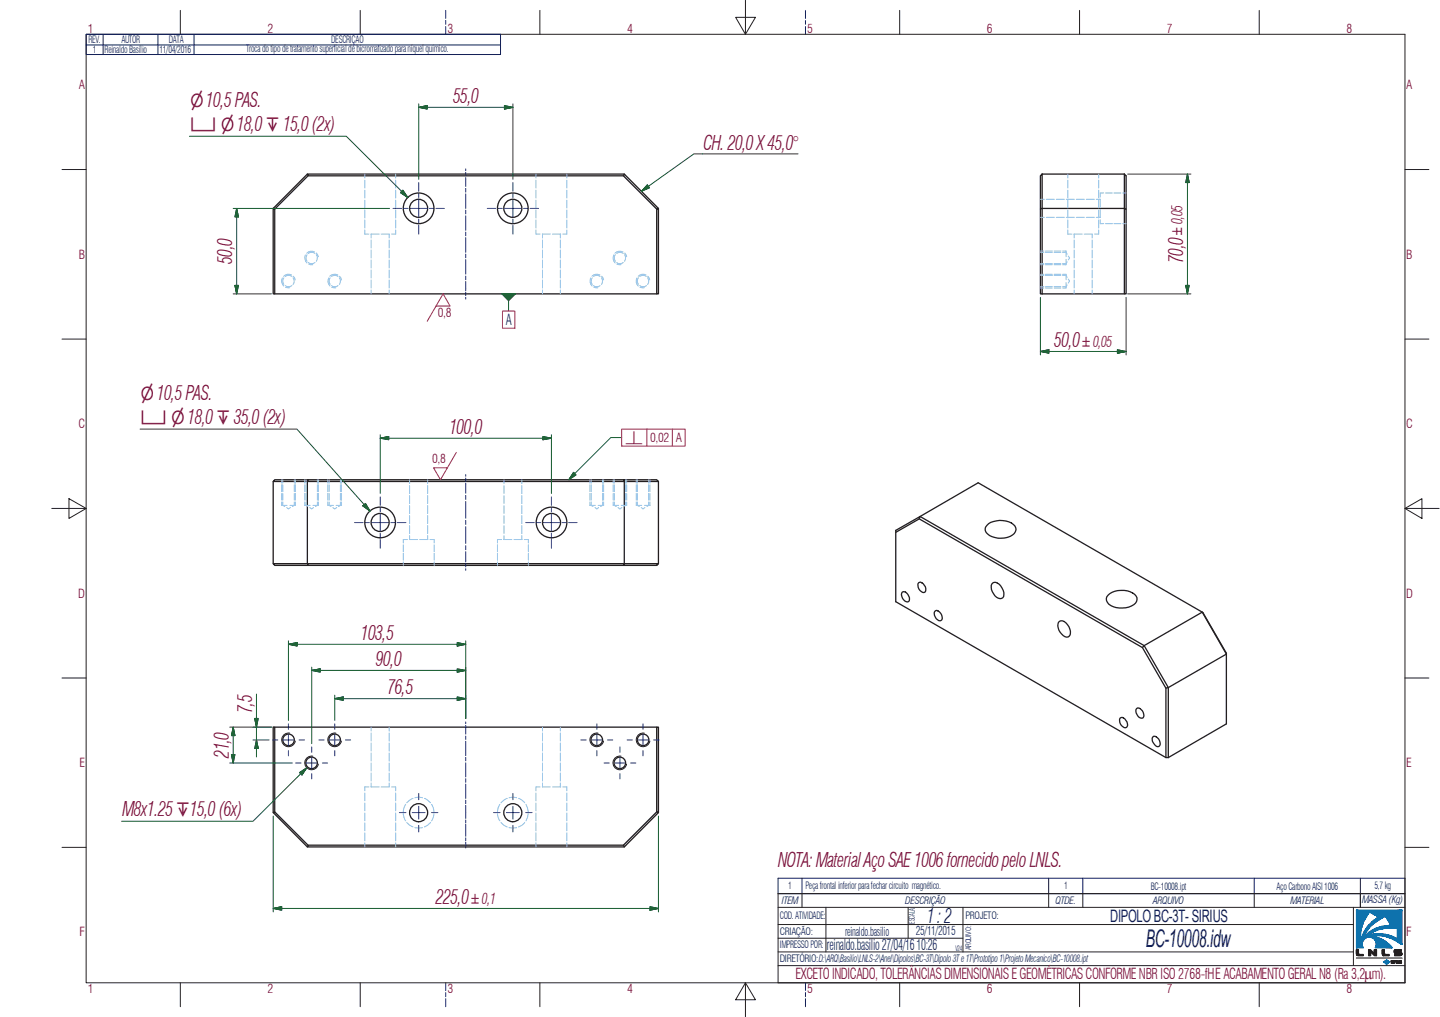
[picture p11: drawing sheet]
<svg xmlns="http://www.w3.org/2000/svg" width="297mm" height="210mm" viewBox="0 0 297 210" stroke-linecap="round" stroke-linejoin="round" font-family="sans-serif">
<defs><g id="words">
<text font-size="5" fill="#0c1c5b" x="236.4" y="195.4">BC-10008.idw</text>
<g font-size="4.1" fill="#750b37">
<text x="93.5" y="21.3">55,0</text>
<text x="145.1" y="31">CH. 20,0 X 45,0°</text>
<text x="47.9" y="54.5" transform="rotate(-90 47.9 54.5)">50,0</text>
<text x="244" y="54.2" transform="rotate(-90 244 54.2)">70,0</text>
<text x="217.5" y="71.7">50,0</text>
<text x="92.7" y="89.5">100,0</text>
<text x="74.4" y="132.1">103,5</text>
<text x="77.5" y="137.5">90,0</text>
<text x="80" y="143.3">76,5</text>
<text x="52" y="147.2" transform="rotate(-90 52 147.2)">7,5</text>
<text x="47.2" y="156.4" transform="rotate(-90 47.2 156.4)">21,0</text>
<text x="25.3" y="168.4">M8x1.25↧15,0 (6x)</text>
<text x="160.5" y="178.9">NOTA: Material Aço SAE 1006 fornecido pelo LNLS.</text>
<text x="89.9" y="186.6">225,0</text>
</g>
<text font-size="4.1" fill="#0c1c5b" x="191.3" y="190.5">1 : 2</text>
<g font-size="3.7" fill="#750b37">
<text x="39.3" y="22.1">⌀10,5 PAS.</text>
<text x="39.3" y="27">⌴ ⌀18,0↧ 15,0 (2x)</text>
<text x="29.1" y="82.5">⌀10,5 PAS.</text>
<text x="29.1" y="87.5">⌴ ⌀18,0 ↧ 35,0 (2x)</text>
</g>
<text font-size="3.5" fill="#0c1c5b" x="229" y="190.3">DIPOLO BC-3T- SIRIUS</text>
<g font-size="3.1" fill="#0c1c5b">
<text x="104.4" y="67">A</text>
<text x="170.5" y="196">reinaldo.basilio 27/04/16 10:26</text>
</g>
<text font-size="3.1" fill="#750c38" x="164.1" y="202.1">EXCETO INDICADO, TOLERÂNCIAS DIMENSIONAIS E GEOMÉTRICAS CONFORMENBR ISO 2768-fHE ACABAMENTO GERALN8 (Ra 3,2mm).</text>
<g font-size="2.8" fill="#750b37">
<text x="244" y="48.4" transform="rotate(-90 244 48.4)">±0,05</text>
<text x="223.3" y="71.6">±0,05</text>
<text x="97.2" y="186.6">±0,1</text>
</g>
<g font-size="2.6" fill="#750c38">
<text x="18.1" y="6.8">1</text>
<text x="55.2" y="6.8">2</text>
<text x="92.3" y="6.8">3</text>
<text x="129.4" y="6.8">4</text>
<text x="166.5" y="6.8">5</text>
<text x="203.6" y="6.8">6</text>
<text x="240.7" y="6.8">7</text>
<text x="277.7" y="6.8">8</text>
<text x="16.3" y="18.4">A</text>
<text x="290.1" y="18.4">A</text>
<text x="16.3" y="53.4">B</text>
<text x="290.1" y="53.4">B</text>
<text x="90.3" y="65.5">0,8</text>
<text x="16.2" y="88.4">C</text>
<text x="290.1" y="88.4">C</text>
<text x="89.2" y="95.7">0,8</text>
<text x="134.1" y="91.2">0,02</text>
<text x="139.4" y="91.2">A</text>
<text x="16.2" y="123.3">D</text>
<text x="290.1" y="123.3">D</text>
<text x="16.4" y="158.3">E</text>
<text x="290.1" y="158.3">E</text>
<text x="16.4" y="193.3">F</text>
<text x="290.1" y="193.3">F</text>
<text x="18.1" y="204.9">1</text>
<text x="55.2" y="204.9">2</text>
<text x="92.3" y="204.9">3</text>
<text x="129.4" y="204.9">4</text>
<text x="166.5" y="204.9">5</text>
<text x="203.6" y="204.9">6</text>
<text x="240.7" y="204.9">7</text>
<text x="277.7" y="204.9">8</text>
</g>
<g font-size="2.6" fill="#0c1c5b">
<text x="174.3" y="193.1">reinaldo.basilio</text>
<text x="188.9" y="193">25/11/2015</text>
</g>
<text font-size="2.3" fill="#750c38" x="129" y="91.6">⟂</text>
<g font-size="2.1" fill="#0c1c5b">
<text x="18.3" y="8.9">REV.</text>
<text x="19.2" y="10.9">1</text>
<text x="21.6" y="10.9">Reinaldo Basílio</text>
<text x="25" y="8.9">AUTOR</text>
<text x="32.9" y="10.9">11/04/2016</text>
<text x="34.8" y="8.9">DATA</text>
<text x="50.7" y="10.8">Troca do tipo de tratamento superficial de bicromatizado para níquel químico.</text>
<text x="68.3" y="8.8">DESCRIÇÃO</text>
<text x="162.6" y="183.6">1</text>
<text x="166.2" y="183.6">Peça frontal inferior para fechar circuito magnético.</text>
<text x="219.5" y="183.6">1</text>
<text x="237.4" y="183.6">BC-10008.ipt</text>
<text x="263.3" y="183.6">Aço Carbono AISI 1006</text>
<text x="283.5" y="183.6">5,7 kg</text>
<text x="160.9" y="189.7">COD. ATIVIDADE:</text>
<text x="161.3" y="186.6">ITEM</text>
<text x="186.7" y="186.5">DESCRIÇÃO</text>
<text x="199.1" y="189.7">PROJETO:</text>
<text x="217.8" y="186.6">QTDE.</text>
<text x="237.9" y="186.6">ARQUIVO</text>
<text x="266.2" y="186.6">MATERIAL</text>
<text x="281" y="186.4">MASSA (Kg)</text>
<text x="160.9" y="192.9">CRIAÇÃO:</text>
<text x="160.9" y="195.8">IMPRESSO POR:</text>
<text x="160.9" y="198.6">DIRETÓRIO:D:\ARQ\Basilio\LNLS-2\Anel\Dipolos\BC-3T\Dipolo 3Te 1T\Prototipo 1\Projeto Mecanico\BC-10008.ipt</text>
</g>
<text font-size="1.6" fill="#0c1c5b" x="188.7" y="190.7" transform="rotate(-90 188.7 190.7)">ESCALA:</text>
<g font-size="1.5" fill="#0c1c5b">
<text x="197.1" y="196.2">V24</text>
<text x="200.3" y="196.2" transform="rotate(-90 200.3 196.2)">ARQUIVO:</text>
</g>
</g></defs>
<g fill="none" stroke="#231f20" stroke-width=".27">
<path d="M63.4 35.9l-7 7.1 .3 .2v17.5h-.3v-17.7M63.5 36.3l-6.8 6.9M128.8 35.9h-65.4l.1 .4h65.1M214.6 36.3l.4-.4v7.1l-.4 .2zM215 35.9h16.9M231.9 35.9v7.1l.4 .2v17.5h-.4v-17.7h-16.9v17.7M231.9 35.9l.4 .4v6.9M86.4 41.1a1.86 1.86 0 0 0-1.7 2.7 1.86 1.86 0 0 0 3.1 .4 1.86 1.86 0 0 0-1-3l-.4-.1M135.5 43.2l.3-.2v17.7h-.3zM135.8 43l-7-7.1-.2 .4 6.9 6.9M214.6 43.2v17.5h.4M56.7 60.7h78.8"/>
<path d="M215 60.7h16.9M56.4 99.4v16.9M63.5 99h-6.8l-.3 .4h7v16.9h-7l.3 .4h6.8M128.6 99h-65.1l-.1 .4h65.4v16.9h-65.4l.1 .4h65.1M128.6 99h6.9l.3 .4h-7zM135.8 99.4v16.9M78.4 106a1.86 1.86 0 0 0-1.7 2.6 1.86 1.86 0 0 0 3.1 .4 1.86 1.86 0 0 0-.9-3h-.5M128.8 116.3h7l-.3 .4h-6.9zM184.8 109.9l4.8-2.8 .2-.5-5 2.9v14.7l55.7 32.2M189.6 107.1l46.1 26.6 .3-.4-46.2-26.7 12-7 46.3 26.8 4.9 8.4v14.6l-12 7M203.9 108.1a4.6 4.6 0 0 1 5.5 .5 1.47 1.47 0 0 1-1 2.1 4.5 4.5 0 0 1-5-.8 1.24 1.24 0 0 1 .5-1.8zM186.1 122.3a.98 .98 0 0 1 1.4 .8 .77 .77 0 0 1-.3 1.1 1.5 1.5 0 0 1-1.1-1.9z"/>
<path d="M189.5 120.3a1.08 1.08 0 0 1 1.4 .8l.1 .4a.57 .57 0 0 1-.2 .7 .57 .57 0 0 1-.8-.1 1.44 1.44 0 0 1-.5-1.8zM192.8 126.2a1.08 1.08 0 0 1 1.5 1.1l.1 .3a.51 .51 0 0 1-.7 .5 1.6 1.6 0 0 1-.9-1.9zM204.6 120.5a1.12 1.12 0 0 1 1.8 .5 2.05 2.05 0 0 1 .4 2.4 1.38 1.38 0 0 1-1.8-.8 2.04 2.04 0 0 1-.4-2.1zM218.3 128.5a1.12 1.12 0 0 1 1.9 .4 1.99 1.99 0 0 1 .4 2.4 1 1 0 0 1-1.6-.4 2.38 2.38 0 0 1-.7-2.4zM228.6 122.8a4.4 4.4 0 0 1 5.8 .2 1.42 1.42 0 0 1-1 2.1 4.8 4.8 0 0 1-4.7-.4 1.25 1.25 0 0 1-.1-1.9zM235.7 133.7l4.8 8.3 .5-.1-5-8.6 12-7 5 8.7-12 6.9v14.5M56.7 150.1h78.8M135.5 150.1h.3v17.6l-.3-.1zM231.1 148.2a1.08 1.08 0 0 1 1.4 .8 .8 .8 0 0 1-.3 1.2 1.46 1.46 0 0 1-1.1-2zM234.4 146.3a1 1 0 0 1 1.4 .8 .75 .75 0 0 1-.3 1.1 1.51 1.51 0 0 1-1.1-1.9zM237.8 152.1a1 1 0 0 1 1.4 .8 .8 .8 0 0 1-.3 1.2 1.58 1.58 0 0 1-1.1-2zM240.5 142v14.4h.5"/>
<path d="M56.7 167.6v-17.5h-.3v17.6M63.5 174.4l-6.8-6.8-.3 .1 7 7.1M128.6 174.4h-65.1l-.1 .4h65.4M135.5 167.6l-6.9 6.8 .2 .4 7-7.1"/>
<circle cx="86.4" cy="43" r="3.2"/>
<circle cx="105.8" cy="43" r="1.86"/>
<circle cx="105.8" cy="43" r="3.2"/>
<circle cx="78.4" cy="107.8" r="3.2"/>
<circle cx="113.8" cy="107.8" r="1.86"/>
<circle cx="113.8" cy="107.8" r="3.2"/>
<circle cx="59.5" cy="152.7" r="1.19"/>
<circle cx="64.3" cy="157.5" r="1.19"/>
<circle cx="69" cy="152.7" r="1.19"/>
<circle cx="123.1" cy="152.7" r="1.19"/>
<circle cx="127.9" cy="157.5" r="1.19"/>
<circle cx="132.7" cy="152.7" r="1.19"/>
<circle cx="86.4" cy="167.7" r="1.86"/>
<circle cx="105.8" cy="167.7" r="1.86"/>
</g>
<g fill="none" stroke="#8bbee7" stroke-width=".21">
<path d="M75.2 35.9v.8M75.2 37.2v1.6M75.2 39.3v1.6M81.6 35.9v.8M81.6 37.2v1.6M81.6 39.3v1.6M110.6 35.9v.8M110.6 37.2v1.6M110.6 39.3v1.6M116.9 35.9v.8M116.9 37.2v1.6M116.9 39.3v1.6"/>
<path d="M220.3 35.9v.8M220.3 37.2v1.6M220.3 39.3v1.6M226.6 35.9v.8M226.6 37.2v1.6M226.6 39.3v1.6M227.7 39.8h-.7v.9M228 39.8h1.5M229.8 39.8h1.4M231.6 39.8h.7M58.2 57.4a1.42 1.42 0 0 0 .3 1.6M58.6 57.3a1.11 1.11 0 0 0 0 1.4"/>
<path d="M58.8 58.9a1.19 1.19 0 0 0 1.4 0M58.8 57.1a1.12 1.12 0 0 1 1.4 0M58.9 59.3l.9 .1M60.1 56.7a1.37 1.37 0 0 0-1.6 .3M60.4 57.3a1.11 1.11 0 0 1 0 1.4M60.5 57l.4 .8M63 52.6a1.57 1.57 0 0 0 .3 1.7M63.4 52.6a1.11 1.11 0 0 0 0 1.3M63.6 54.2a1.19 1.19 0 0 0 1.4 0M63.6 52.3a1.12 1.12 0 0 1 1.4 0M63.7 54.5l.8 .1M64.9 52a1.37 1.37 0 0 0-1.6 .3"/>
<path d="M65.2 52.6a1.11 1.11 0 0 1 0 1.3M65.3 52.2l.4 .8M67.8 57.4a1.42 1.42 0 0 0 .3 1.6M68.1 57.3a1.11 1.11 0 0 0 0 1.4M68.4 58.9a1.12 1.12 0 0 0 1.3 0M68.4 57.1a1.07 1.07 0 0 1 1.3 0M68.4 59.3l.9 .1M69.7 56.7a1.45 1.45 0 0 0-1.7 .3M70 57.3a1.11 1.11 0 0 1 0 1.4M70 57l.4 .8M75.2 47.5v.8h.9M75.2 41.3v1.6"/>
<path d="M75.2 43.3v1.7M75.2 45.4v1.7M76.5 49.5v1.7M76.5 51.6v1.7M76.5 53.7v1.6M76.5 55.7v1.7M76.5 57.8v1.6M76.5 59.8v.9M78.2 48.3h-1.7v.8M78.6 48.3h1.7v.8M80.3 49.5v1.7M80.3 51.6v1.7"/>
<path d="M80.3 53.7v1.6M80.3 55.7v1.7M80.3 57.8v1.6M80.3 59.8v.9M81.6 47.5v.8h-.8M81.6 41.3v1.6M81.6 43.3v1.7M81.6 45.4v1.7M110.6 47.5v.8h.8M110.6 41.3v1.6M110.6 43.3v1.7M110.6 45.4v1.7"/>
<path d="M111.9 48.3h1.6M111.9 48.3v.8M111.9 49.5v1.7M111.9 51.6v1.7M111.9 53.7v1.6M111.9 55.7v1.7M111.9 57.8v1.6M111.9 59.8v.9M114 48.3h1.7M115.6 48.3v.8M115.6 49.5v1.7M115.6 51.6v1.7"/>
<path d="M115.6 53.7v1.6M115.6 55.7v1.7M115.6 57.8v1.6M115.6 59.8v.9M116.9 47.5v.8h-.8M116.9 41.3v1.6M116.9 43.3v1.7M116.9 45.4v1.7M121.8 57.4a1.53 1.53 0 0 0 .3 1.6M122.2 57.3a1.11 1.11 0 0 0 0 1.4M122.4 58.9a1.19 1.19 0 0 0 1.4 0M122.4 57.1a1.04 1.04 0 0 1 1.4 0"/>
<path d="M122.5 59.3l.8 .1M123.8 56.7a1.42 1.42 0 0 0-1.7 .3M124.1 57.3a1.11 1.11 0 0 1 0 1.4M124.1 57l.4 .8M126.6 52.6a1.45 1.45 0 0 0 .3 1.7M126.9 52.6a1.11 1.11 0 0 0 0 1.3M127.2 54.2a1.12 1.12 0 0 0 1.4 0M127.2 52.3a1.07 1.07 0 0 1 1.4 0M127.3 54.5l.8 .1M128.5 52a1.45 1.45 0 0 0-1.7 .3M128.8 52.6a1.11 1.11 0 0 1 0 1.3M128.9 52.2l.4 .8"/>
<path d="M131.4 57.4a1.41 1.41 0 0 0 .2 1.6M131.7 57.3a1.11 1.11 0 0 0 0 1.4M132 58.9a1.19 1.19 0 0 0 1.4 0M132 57.1a1.07 1.07 0 0 1 1.3 0M132 59.3l.9 .1M133.3 56.7a1.37 1.37 0 0 0-1.7 .3M133.6 57.3a1.11 1.11 0 0 1 0 1.4M133.6 57l.4 .8M214.6 41.1h.8M214.6 44.9h.8M214.6 59.2h.7M214.6 56.8h.7"/>
<path d="M214.6 54.4h.7M214.6 52.1h.7M214.6 59.4h.7M214.6 56.6h.7M214.6 54.6h.7M214.6 51.8h.7M215.6 59.2h1.5M215.6 56.8h1.5M215.6 54.4h1.5M215.6 52.1h1.5M215.6 59.4h1.5M215.6 56.6h1.5"/>
<path d="M215.6 54.6h1.5M215.6 51.8h1.5M215.8 41.1h1.7M215.8 44.9h1.7M217.4 59.2h1.4M217.4 56.8h1.4M217.4 54.4h1.4M217.4 52.1h1.4M217.4 59.4h1.4M217.4 56.6h1.4M217.4 54.6h1.4M217.4 51.8h1.4"/>
<path d="M217.9 41.1h1.6M217.9 44.9h1.6M219.2 56.8h.7l.2 .4M219.2 52.1h.7l.2 .3M219.2 56.6h.7v1.1M219.2 51.8h.7v1.2M219.9 58.3v1.1h-.7M219.9 53.5v1.1h-.7M220 41.1h1.6M220 44.9h1.6M220.1 58.8l-.2 .4h-.7M220.1 54l-.2 .4h-.7"/>
<path d="M220.3 47.5v.8h.8M220.3 41.3v1.6M220.3 43.3v1.7M220.3 45.4v1.7M220.4 57.6l.2 .4-.2 .4M220.4 52.8l.2 .5-.2 .4M221.6 49.5v1.7M221.6 51.6v1.7M221.6 53.7v1.6M221.6 55.7v1.7M221.6 57.8v1.6M221.6 59.8v.9"/>
<path d="M222 41.1h1.7M222 44.9h1.7M223.2 48.3h-1.7l.1 .8M223.6 48.3h1.7M224.1 41.1h1.6M224.1 44.9h1.6M225.3 48.3v.8M225.3 49.5v1.7M225.3 51.6v1.7M225.3 53.7v1.6M225.3 55.7v1.7M225.3 57.8v1.6"/>
<path d="M225.3 59.8v.9M226.1 41.1h.9M226.1 44.9h.9M226.6 47.5v.8h-.8M226.6 41.3v1.6M226.6 43.3v1.7M226.6 45.4v1.7M227 41.1v1.7M227 43.2v1.7M227 45.4v.8h.7M228 46.2h1.5M229.8 46.2h1.4"/>
<path d="M231.6 46.2h.7M58.1 99v.7M58.3 99v.7M60.7 99v.7M60.9 99v.7M62.9 99v.7M63.1 99v.7M65.5 99v.7M65.7 99v.7M67.6 99v.7M67.9 99v.7M70.2 99v.7"/>
<path d="M70.4 99v.7M84.5 99v.8M88.2 99v.8M104 99v.8M107.6 99v.8M121.7 99v.7M122 99v.7M124.3 99v.7M124.5 99v.7M126.5 99v.7M126.7 99v.7M129 99v.7"/>
<path d="M129.3 99v.7M131.2 99v.7M131.5 99v.7M133.8 99v.7M134.1 99v.7M58.1 103.6v.7h1.1M58.1 100v1.5M58.1 101.8v1.4M58.3 103.6v.7l.4 .2M58.3 100v1.5M58.3 101.8v1.4M59.1 104.8l.4 .2 .4-.2"/>
<path d="M60.7 103.6v.7l-.4 .2M60.7 100v1.5M60.7 101.8v1.4M60.9 103.6v.7h-1.1M60.9 100v1.5M60.9 101.8v1.4M62.9 103.6v.7h1.1M62.9 100v1.5M62.9 101.8v1.4M63.1 103.6v.7l.4 .2M63.1 100v1.5M63.1 101.8v1.4"/>
<path d="M63.9 104.8l.4 .2 .4-.2M65.5 103.6v.7l-.4 .2M65.5 100v1.5M65.5 101.8v1.4M65.7 103.6v.7h-1.1M65.7 100v1.5M65.7 101.8v1.4M67.6 103.6v.7h1.2M67.6 100v1.5M67.6 101.8v1.4M67.9 103.6v.7l.4 .2M67.9 100v1.5"/>
<path d="M67.9 101.8v1.4M68.7 104.8l.4 .2 .4-.2M70.2 103.6v.7l-.4 .2M70.2 100v1.5M70.2 101.8v1.4M70.4 103.6v.7h-1.1M70.4 100v1.5M70.4 101.8v1.4M83.2 112.4v1.5M83.2 114.2v1.4M83.2 116v.7M84 111.4h-.8v.7"/>
<path d="M84.5 110.5l-.1 .9h1.8M84.5 100.2v1.7M84.5 102.3v1.7M84.5 104.4v1.6M84.5 106.4v1.7M84.5 108.5v1.6M88.2 110.5l.1 .9h-1.7M88.2 100.2v1.7M88.2 102.3v1.7M88.2 104.4v1.6M88.2 106.4v1.7M88.2 108.5v1.6"/>
<path d="M88.7 111.4h.9v.7M89.6 112.4v1.5M89.6 114.2v1.4M89.6 116v.7M102.6 112.4v1.5M102.6 114.2v1.4M102.6 116v.7M103.5 111.4h-.9v.7M103.9 111.4h1.7M104 100.2v1.7M104 102.3v1.7M104 104.4v1.6"/>
<path d="M104 106.4v1.7M104 108.5v1.6M104 110.5v.9M106 111.4h1.7M107.6 100.2v1.7M107.6 102.3v1.7M107.6 104.4v1.6M107.6 106.4v1.7M107.6 108.5v1.6M107.6 110.5v.9M108.1 111.4h.9v.7M109 112.4v1.5"/>
<path d="M109 114.2v1.4M109 116v.7M121.7 103.6v.7h1.1M121.7 100v1.5M121.7 101.8v1.4M122 103.6v.7l.3 .2M122 100v1.5M122 101.8v1.4M122.7 104.8l.4 .2 .4-.2M124.3 103.6v.7l-.4 .2M124.3 100v1.5M124.3 101.8v1.4"/>
<path d="M124.5 103.6v.7h-1.1M124.5 100v1.5M124.5 101.8v1.4M126.5 100v1.5M126.5 101.8v1.4M126.5 103.6v.7h1.1M126.7 103.6v.7l.4 .2M126.7 100v1.5M126.7 101.8v1.4M127.5 104.8l.4 .2 .4-.2M129 103.6v.7l-.4 .2M129 100v1.5"/>
<path d="M129 101.8v1.4M129.3 100v1.5M129.3 101.8v1.4M129.3 103.6v.7h-1.2M131.2 103.6v.7h1.2M131.2 100v1.5M131.2 101.8v1.4M131.5 103.6v.7l.4 .2M131.5 100v1.5M131.5 101.8v1.4M132.3 104.8l.3 .2 .4-.2M133.8 103.6v.7l-.4 .2"/>
<path d="M133.8 100v1.5M133.8 101.8v1.4M134.1 103.6v.7h-1.2M134.1 100v1.5M134.1 101.8v1.4M76.5 150.1v.8M76.5 151.3v1.6M76.5 153.4v1.6M76.5 155.4v1.7M76.5 157.5v1.6M76.5 159.5v1.7M80.3 150.1v.8"/>
<path d="M80.3 151.3v1.6M80.3 153.4v1.6M80.3 155.4v1.7M80.3 157.5v1.6M80.3 159.5v1.7M111.9 150.1v.8M111.9 151.3v1.6M111.9 153.4v1.6M111.9 155.4v1.7M111.9 157.5v1.6M111.9 159.5v1.7M115.6 150.1v.8"/>
<path d="M115.6 151.3v1.6M115.6 153.4v1.6M115.6 155.4v1.7M115.6 157.5v1.6M115.6 159.5v1.7M75.2 163.7v1.6M75.2 165.7v1.7M75.2 167.8v1.6M75.2 169.8v1.7M75.2 171.9v1.6M75.2 173.9v.9M76.1 162.4h-.9v.8"/>
<path d="M76.5 161.6v.8h1.7M80.3 161.6v.8h-1.7M80.8 162.4h.8v.8M81.6 163.7v1.6M81.6 165.7v1.7M81.6 167.8v1.6M81.6 169.8v1.7M81.6 171.9v1.6M81.6 173.9v.9M83.2 167.9l.1 .8 .4 .7M83.7 166l-.4 .7-.1 .8M83.9 169.7l.6 .6 .7 .4"/>
<path d="M85.2 164.8l-.7 .4-.6 .5M85.6 170.8h1.5M85.6 164.7l.8-.2 .7 .2M87.5 164.8l1.3 .9M88.8 169.7l-.6 .6-.7 .4M89 166l.4 .7 .1 .8M89.5 167.9l-.1 .8-.4 .7M102.6 167.9l.2 .8 .3 .7M103.1 166l-.3 .7-.2 .8M103.3 169.7l.6 .6 .7 .4M104.6 164.8l-.7 .4-.6 .5M105 170.8h1.6"/>
<path d="M105 164.7l.8-.2 .8 .2M107 164.8l.7 .4 .5 .5M108.2 169.7l-.5 .6-.7 .4M108.5 166l.4 1.5M108.9 167.9l-.4 1.5M110.6 163.7v1.6M110.6 165.7v1.7M110.6 167.8v1.6M110.6 169.8v1.7M110.6 171.9v1.6M110.6 173.9v.9M111.4 162.4h-.8v.8"/>
<path d="M111.9 162.4h1.6M111.9 161.6v.8M114 162.4h1.7M115.6 161.6v.8M116.1 162.4h.8v.8M116.9 163.7v1.6M116.9 165.7v1.7M116.9 167.8v1.6M116.9 169.8v1.7M116.9 171.9v1.6M116.9 173.9v.9"/>
</g>
<path d="M59.8 151.3a1.41 1.41 0 0 0-1.7 1.2 1.41 1.41 0 0 0 1.2 1.6 1.41 1.41 0 0 0 1.6-1.2M64.5 156.1a1.41 1.41 0 0 0-1.6 1.1 1.41 1.41 0 0 0 1.1 1.7 1.41 1.41 0 0 0 1.7-1.2M69.3 151.3a1.41 1.41 0 0 0-1.7 1.2 1.41 1.41 0 0 0 1.2 1.6 1.41 1.41 0 0 0 1.6-1.2M123.3 151.3a1.41 1.41 0 0 0-1.6 1.2 1.41 1.41 0 0 0 1.2 1.6 1.41 1.41 0 0 0 1.6-1.2M128.1 156.1a1.41 1.41 0 0 0-1.6 1.1 1.41 1.41 0 0 0 1.1 1.7 1.41 1.41 0 0 0 1.6-1.2M132.9 151.3a1.41 1.41 0 0 0-1.6 1.2 1.41 1.41 0 0 0 1.1 1.6 1.41 1.41 0 0 0 1.6-1.2" fill="none" stroke="#231f20" stroke-width=".21"/>
<path d="M286.8 190.8l1.4 .8h-.2z" fill="#0971b6"/>
<path d="M286.8 190.8l1.4 .8h-.2z" fill="none" stroke="#0971b6" stroke-width=".21"/>
<path d="M286.8 190.8l1.2 .8z" fill="#0971b6"/>
<path d="M286.8 190.8l1.2 .8z" fill="none" stroke="#0971b6" stroke-width=".21"/>
<path d="M285.9 191.6l1-.6 1.1 .6z" fill="#0971b6"/>
<path d="M285.9 191.6l1-.6 1.1 .6z" fill="none" stroke="#0971b6" stroke-width=".21"/>
<path d="M285.9 191.6l.6-.6h.4z" fill="#0971b6"/>
<path d="M285.9 191.6l.6-.6h.4z" fill="none" stroke="#0971b6" stroke-width=".21"/>
<path d="M285.6 191.1l.9-.1-.6 .6z" fill="#0971b6"/>
<path d="M285.6 191.1l.9-.1-.6 .6z" fill="none" stroke="#0971b6" stroke-width=".21"/>
<path d="M288.2 191.6l1 3.3-1-1.2z" fill="#0971b6"/>
<path d="M288.2 191.6l1 3.3-1-1.2z" fill="none" stroke="#0971b6" stroke-width=".21"/>
<path d="M289.2 187.9v7l-1-3.3z" fill="#0971b6"/>
<path d="M289.2 187.9v7l-1-3.3z" fill="none" stroke="#0971b6" stroke-width=".21"/>
<path d="M289.2 187.9l-1 3.7-1.6-1.1z" fill="#0971b6"/>
<path d="M289.2 187.9l-1 3.7-1.6-1.1z" fill="none" stroke="#0971b6" stroke-width=".21"/>
<path d="M286.5 190.3l2.7-2.4-2.6 2.6z" fill="#0971b6"/>
<path d="M286.5 190.3l2.7-2.4-2.6 2.6z" fill="none" stroke="#0971b6" stroke-width=".21"/>
<path d="M286.4 190l2.8-2.1-2.7 2.4z" fill="#0971b6"/>
<path d="M286.4 190l2.8-2.1-2.7 2.4z" fill="none" stroke="#0971b6" stroke-width=".21"/>
<path d="M286.4 190l.1 .3z" fill="#0971b6"/>
<path d="M286.4 190l.1 .3z" fill="none" stroke="#0971b6" stroke-width=".21"/>
<path d="M287.8 193.5l.4 .2-.4 .4z" fill="#0971b6"/>
<path d="M287.8 193.5l.4 .2-.4 .4z" fill="none" stroke="#0971b6" stroke-width=".21"/>
<path d="M287.8 194.1l.4-.4-.3 .5z" fill="#0971b6"/>
<path d="M287.8 194.1l.4-.4-.3 .5z" fill="none" stroke="#0971b6" stroke-width=".21"/>
<path d="M288.2 193.7l-.1 .6-.2-.1z" fill="#0971b6"/>
<path d="M288.2 193.7l-.1 .6-.2-.1z" fill="none" stroke="#0971b6" stroke-width=".21"/>
<path d="M287.8 193.5v.6l-.2-.1z" fill="#0971b6"/>
<path d="M287.8 193.5v.6l-.2-.1z" fill="none" stroke="#0971b6" stroke-width=".21"/>
<path d="M287.7 193.5l-.1 .5z" fill="#0971b6"/>
<path d="M287.7 193.5l-.1 .5z" fill="none" stroke="#0971b6" stroke-width=".21"/>
<path d="M287.4 193.4l.3 .1-.1 .5z" fill="#0971b6"/>
<path d="M287.4 193.4l.3 .1-.1 .5z" fill="none" stroke="#0971b6" stroke-width=".21"/>
<path d="M287.4 193.4l.3 .1z" fill="#0971b6"/>
<path d="M287.4 193.4l.3 .1z" fill="none" stroke="#0971b6" stroke-width=".21"/>
<path d="M287.3 193.3l.1 .1z" fill="#0971b6"/>
<path d="M287.3 193.3l.1 .1z" fill="none" stroke="#0971b6" stroke-width=".21"/>
<path d="M287.3 193.3l.1 .1-.4 .3z" fill="#0971b6"/>
<path d="M287.3 193.3l.1 .1-.4 .3z" fill="none" stroke="#0971b6" stroke-width=".21"/>
<path d="M287 193.7l.4-.3 .2 .6z" fill="#0971b6"/>
<path d="M287 193.7l.4-.3 .2 .6z" fill="none" stroke="#0971b6" stroke-width=".21"/>
<path d="M287.1 193.2l.2 .1-.3 .4z" fill="#0971b6"/>
<path d="M287.1 193.2l.2 .1-.3 .4z" fill="none" stroke="#0971b6" stroke-width=".21"/>
<path d="M287.1 193.2l-.1 .5-.2-.1z" fill="#0971b6"/>
<path d="M287.1 193.2l-.1 .5-.2-.1z" fill="none" stroke="#0971b6" stroke-width=".21"/>
<path d="M286.8 193.6l.2 .1z" fill="#0971b6"/>
<path d="M286.8 193.6l.2 .1z" fill="none" stroke="#0971b6" stroke-width=".21"/>
<path d="M286.4 193l.7 .2-.7 .3z" fill="#0971b6"/>
<path d="M286.4 193l.7 .2-.7 .3z" fill="none" stroke="#0971b6" stroke-width=".21"/>
<path d="M286.4 193.5l.7-.3-.4 .4z" fill="#0971b6"/>
<path d="M286.4 193.5l.7-.3-.4 .4z" fill="none" stroke="#0971b6" stroke-width=".21"/>
<path d="M287.1 193.2l-.3 .4h-.1z" fill="#0971b6"/>
<path d="M287.1 193.2l-.3 .4h-.1z" fill="none" stroke="#0971b6" stroke-width=".21"/>
<path d="M285.8 192.8l.6 .2-.6 .3z" fill="#0971b6"/>
<path d="M285.8 192.8l.6 .2-.6 .3z" fill="none" stroke="#0971b6" stroke-width=".21"/>
<path d="M285.8 193.3l.6-.3-.4 .4z" fill="#0971b6"/>
<path d="M285.8 193.3l.6-.3-.4 .4z" fill="none" stroke="#0971b6" stroke-width=".21"/>
<path d="M286.4 193v.5l-.4-.1z" fill="#0971b6"/>
<path d="M286.4 193v.5l-.4-.1z" fill="none" stroke="#0971b6" stroke-width=".21"/>
<path d="M285.1 193.2l.7-.4v.5z" fill="#0971b6"/>
<path d="M285.1 193.2l.7-.4v.5z" fill="none" stroke="#0971b6" stroke-width=".21"/>
<path d="M284.9 192.7l.9 .1-.7 .4z" fill="#0971b6"/>
<path d="M284.9 192.7l.9 .1-.7 .4z" fill="none" stroke="#0971b6" stroke-width=".21"/>
<path d="M284.5 193.1l.4-.4 .2 .5z" fill="#0971b6"/>
<path d="M284.5 193.1l.4-.4 .2 .5z" fill="none" stroke="#0971b6" stroke-width=".21"/>
<path d="M283.6 192.7h1.3l-.4 .4z" fill="#0971b6"/>
<path d="M283.6 192.7h1.3l-.4 .4z" fill="none" stroke="#0971b6" stroke-width=".21"/>
<path d="M283.6 192.7l.9 .4h-1.1z" fill="#0971b6"/>
<path d="M283.6 192.7l.9 .4h-1.1z" fill="none" stroke="#0971b6" stroke-width=".21"/>
<path d="M283.2 192.8l.4-.1-.2 .4z" fill="#0971b6"/>
<path d="M283.2 192.8l.4-.1-.2 .4z" fill="none" stroke="#0971b6" stroke-width=".21"/>
<path d="M283.2 192.8l.2 .3-.4 .1z" fill="#0971b6"/>
<path d="M283.2 192.8l.2 .3-.4 .1z" fill="none" stroke="#0971b6" stroke-width=".21"/>
<path d="M282.8 192.9l.4-.1-.2 .4z" fill="#0971b6"/>
<path d="M282.8 192.9l.4-.1-.2 .4z" fill="none" stroke="#0971b6" stroke-width=".21"/>
<path d="M282.8 192.9l.2 .3-.6 .2z" fill="#0971b6"/>
<path d="M282.8 192.9l.2 .3-.6 .2z" fill="none" stroke="#0971b6" stroke-width=".21"/>
<path d="M282.2 193.1l.6-.2-.4 .5z" fill="#0971b6"/>
<path d="M282.2 193.1l.6-.2-.4 .5z" fill="none" stroke="#0971b6" stroke-width=".21"/>
<path d="M282.1 193.2l.1-.1 .2 .3z" fill="#0971b6"/>
<path d="M282.1 193.2l.1-.1 .2 .3z" fill="none" stroke="#0971b6" stroke-width=".21"/>
<path d="M282.1 193.2l.3 .2-.4 .1z" fill="#0971b6"/>
<path d="M282.1 193.2l.3 .2-.4 .1z" fill="none" stroke="#0971b6" stroke-width=".21"/>
<path d="M282 193.1v.4z" fill="#0971b6"/>
<path d="M282 193.1v.4z" fill="none" stroke="#0971b6" stroke-width=".21"/>
<path d="M281.6 193.2l.4-.1v.4z" fill="#0971b6"/>
<path d="M281.6 193.2l.4-.1v.4z" fill="none" stroke="#0971b6" stroke-width=".21"/>
<path d="M281.6 193.1h.4z" fill="#0971b6"/>
<path d="M281.6 193.1h.4z" fill="none" stroke="#0971b6" stroke-width=".21"/>
<path d="M282 192.7v.4h-.4z" fill="#0971b6"/>
<path d="M282 192.7v.4h-.4z" fill="none" stroke="#0971b6" stroke-width=".21"/>
<path d="M282 192.7l.2 .3-.2 .1z" fill="#0971b6"/>
<path d="M282 192.7l.2 .3-.2 .1z" fill="none" stroke="#0971b6" stroke-width=".21"/>
<path d="M282 192.7l.2 .3z" fill="#0971b6"/>
<path d="M282 192.7l.2 .3z" fill="none" stroke="#0971b6" stroke-width=".21"/>
<path d="M282.1 192.7l.2 .3z" fill="#0971b6"/>
<path d="M282.1 192.7l.2 .3z" fill="none" stroke="#0971b6" stroke-width=".21"/>
<path d="M282.1 192.7l.3 .2-.1 .1z" fill="#0971b6"/>
<path d="M282.1 192.7l.3 .2-.1 .1z" fill="none" stroke="#0971b6" stroke-width=".21"/>
<path d="M282 193.1l.2-.1z" fill="#0971b6"/>
<path d="M282 193.1l.2-.1z" fill="none" stroke="#0971b6" stroke-width=".21"/>
<path d="M282.5 192.9h.1" fill="none" stroke="#0971b6" stroke-width=".21"/>
<path d="M282.1 192.7l.4 .1z" fill="#0971b6"/>
<path d="M282.1 192.7l.4 .1z" fill="none" stroke="#0971b6" stroke-width=".21"/>
<path d="M282.3 192.5l.2 .3z" fill="#0971b6"/>
<path d="M282.3 192.5l.2 .3z" fill="none" stroke="#0971b6" stroke-width=".21"/>
<path d="M282.2 192.6l.3 .2z" fill="#0971b6"/>
<path d="M282.2 192.6l.3 .2z" fill="none" stroke="#0971b6" stroke-width=".21"/>
<path d="M282.1 192.7l.1-.1 .3 .2z" fill="#0971b6"/>
<path d="M282.1 192.7l.1-.1 .3 .2z" fill="none" stroke="#0971b6" stroke-width=".21"/>
<path d="M282.3 192.5l.3 .2-.1 .1z" fill="#0971b6"/>
<path d="M282.3 192.5l.3 .2-.1 .1z" fill="none" stroke="#0971b6" stroke-width=".21"/>
<path d="M282.3 192.5l.1-.1 .2 .3z" fill="#0971b6"/>
<path d="M282.3 192.5l.1-.1 .2 .3z" fill="none" stroke="#0971b6" stroke-width=".21"/>
<path d="M282.3 192.5h.1" fill="none" stroke="#0971b6" stroke-width=".21"/>
<path d="M282.4 192.4l.3 .3z" fill="#0971b6"/>
<path d="M282.4 192.4l.3 .3z" fill="none" stroke="#0971b6" stroke-width=".21"/>
<path d="M282.5 192.3l.2 .4-.3-.3z" fill="#0971b6"/>
<path d="M282.5 192.3l.2 .4-.3-.3z" fill="none" stroke="#0971b6" stroke-width=".21"/>
<path d="M282.4 192.4l.1-.1z" fill="#0971b6"/>
<path d="M282.4 192.4l.1-.1z" fill="none" stroke="#0971b6" stroke-width=".21"/>
<path d="M282.5 192.3l.4 .2-.2 .2z" fill="#0971b6"/>
<path d="M282.5 192.3l.4 .2-.2 .2z" fill="none" stroke="#0971b6" stroke-width=".21"/>
<path d="M282.5 192.3h.1l.3 .2z" fill="#0971b6"/>
<path d="M282.5 192.3h.1l.3 .2z" fill="none" stroke="#0971b6" stroke-width=".21"/>
<path d="M282.7 192.2l.2 .3z" fill="#0971b6"/>
<path d="M282.7 192.2l.2 .3z" fill="none" stroke="#0971b6" stroke-width=".21"/>
<path d="M282.7 192.2l.2 .3z" fill="#0971b6"/>
<path d="M282.7 192.2l.2 .3z" fill="none" stroke="#0971b6" stroke-width=".21"/>
<path d="M282.8 192.2l.1-.1v.4z" fill="#0971b6"/>
<path d="M282.8 192.2l.1-.1v.4z" fill="none" stroke="#0971b6" stroke-width=".21"/>
<path d="M282.9 192.1l.3 .3-.3 .1z" fill="#0971b6"/>
<path d="M282.9 192.1l.3 .3-.3 .1z" fill="none" stroke="#0971b6" stroke-width=".21"/>
<path d="M282.9 192l.3 .4z" fill="#0971b6"/>
<path d="M282.9 192l.3 .4z" fill="none" stroke="#0971b6" stroke-width=".21"/>
<path d="M282.9 192l.2-.1 .1 .5z" fill="#0971b6"/>
<path d="M282.9 192l.2-.1 .1 .5z" fill="none" stroke="#0971b6" stroke-width=".21"/>
<path d="M283.1 191.9l.3 .4-.2 .1z" fill="#0971b6"/>
<path d="M283.1 191.9l.3 .4-.2 .1z" fill="none" stroke="#0971b6" stroke-width=".21"/>
<path d="M283.1 191.9l.4 .4z" fill="#0971b6"/>
<path d="M283.1 191.9l.4 .4z" fill="none" stroke="#0971b6" stroke-width=".21"/>
<path d="M283.1 191.9l.5 .3-.1 .1z" fill="#0971b6"/>
<path d="M283.1 191.9l.5 .3-.1 .1z" fill="none" stroke="#0971b6" stroke-width=".21"/>
<path d="M283.1 191.9l.5-.2v.5z" fill="#0971b6"/>
<path d="M283.1 191.9l.5-.2v.5z" fill="none" stroke="#0971b6" stroke-width=".21"/>
<path d="M283.6 191.7l.2 .5h-.2z" fill="#0971b6"/>
<path d="M283.6 191.7l.2 .5h-.2z" fill="none" stroke="#0971b6" stroke-width=".21"/>
<path d="M283.6 191.7l.4 .3-.2 .2z" fill="#0971b6"/>
<path d="M283.6 191.7l.4 .3-.2 .2z" fill="none" stroke="#0971b6" stroke-width=".21"/>
<path d="M283.9 191.6l.6 .3-.5 .1z" fill="#0971b6"/>
<path d="M283.9 191.6l.6 .3-.5 .1z" fill="none" stroke="#0971b6" stroke-width=".21"/>
<path d="M283.8 191.6h.1l.1 .4z" fill="#0971b6"/>
<path d="M283.8 191.6h.1l.1 .4z" fill="none" stroke="#0971b6" stroke-width=".21"/>
<path d="M283.6 191.7l.2-.1 .2 .4z" fill="#0971b6"/>
<path d="M283.6 191.7l.2-.1 .2 .4z" fill="none" stroke="#0971b6" stroke-width=".21"/>
<path d="M284.8 191.3l.3 .4-.6 .2z" fill="#0971b6"/>
<path d="M284.8 191.3l.3 .4-.6 .2z" fill="none" stroke="#0971b6" stroke-width=".21"/>
<path d="M284.6 191.3h.2l-.3 .6z" fill="#0971b6"/>
<path d="M284.6 191.3h.2l-.3 .6z" fill="none" stroke="#0971b6" stroke-width=".21"/>
<path d="M284.1 191.5l.5-.2-.1 .6z" fill="#0971b6"/>
<path d="M284.1 191.5l.5-.2-.1 .6z" fill="none" stroke="#0971b6" stroke-width=".21"/>
<path d="M285.3 191.2l.6 .4-.8 .1z" fill="#0971b6"/>
<path d="M285.3 191.2l.6 .4-.8 .1z" fill="none" stroke="#0971b6" stroke-width=".21"/>
<path d="M285.1 191.2h.2l-.2 .5z" fill="#0971b6"/>
<path d="M285.1 191.2h.2l-.2 .5z" fill="none" stroke="#0971b6" stroke-width=".21"/>
<path d="M284.8 191.3l.3-.1v.5z" fill="#0971b6"/>
<path d="M284.8 191.3l.3-.1v.5z" fill="none" stroke="#0971b6" stroke-width=".21"/>
<path d="M281.2 193.6h.1" fill="none" stroke="#0971b6" stroke-width=".21"/>
<path d="M281 193.2l.2 .4z" fill="#0971b6"/>
<path d="M281 193.2l.2 .4z" fill="none" stroke="#0971b6" stroke-width=".21"/>
<path d="M281 193.2l.2 .4-.4 .4z" fill="#0971b6"/>
<path d="M281 193.2l.2 .4-.4 .4z" fill="none" stroke="#0971b6" stroke-width=".21"/>
<path d="M281 193.2l.3 .1-.1 .2z" fill="#0971b6"/>
<path d="M281 193.2l.3 .1-.1 .2z" fill="none" stroke="#0971b6" stroke-width=".21"/>
<path d="M281 193.2h.4z" fill="#0971b6"/>
<path d="M281 193.2h.4z" fill="none" stroke="#0971b6" stroke-width=".21"/>
<path d="M281.1 193.1l.3 .1h-.4z" fill="#0971b6"/>
<path d="M281.1 193.1l.3 .1h-.4z" fill="none" stroke="#0971b6" stroke-width=".21"/>
<path d="M281.2 192.8l.2 .4-.3-.1z" fill="#0971b6"/>
<path d="M281.2 192.8l.2 .4-.3-.1z" fill="none" stroke="#0971b6" stroke-width=".21"/>
<path d="M281.2 192.8l.5-.2-.3 .6z" fill="#0971b6"/>
<path d="M281.2 192.8l.5-.2-.3 .6z" fill="none" stroke="#0971b6" stroke-width=".21"/>
<path d="M281.2 192.6h.5l-.5 .2z" fill="#0971b6"/>
<path d="M281.2 192.6h.5l-.5 .2z" fill="none" stroke="#0971b6" stroke-width=".21"/>
<path d="M281.3 192.5l.4 .1h-.5z" fill="#0971b6"/>
<path d="M281.3 192.5l.4 .1h-.5z" fill="none" stroke="#0971b6" stroke-width=".21"/>
<path d="M281.3 192.5h.4z" fill="#0971b6"/>
<path d="M281.3 192.5h.4z" fill="none" stroke="#0971b6" stroke-width=".21"/>
<path d="M281.4 192.2l.3 .3h-.4z" fill="#0971b6"/>
<path d="M281.4 192.2l.3 .3h-.4z" fill="none" stroke="#0971b6" stroke-width=".21"/>
<path d="M281.4 192.2l.5 .1-.2 .2z" fill="#0971b6"/>
<path d="M281.4 192.2l.5 .1-.2 .2z" fill="none" stroke="#0971b6" stroke-width=".21"/>
<path d="M281.4 192.2l.5 .1z" fill="#0971b6"/>
<path d="M281.4 192.2l.5 .1z" fill="none" stroke="#0971b6" stroke-width=".21"/>
<path d="M281.6 191.9l.4 .3-.1 .1z" fill="#0971b6"/>
<path d="M281.6 191.9l.4 .3-.1 .1z" fill="none" stroke="#0971b6" stroke-width=".21"/>
<path d="M281.6 192l.3 .3z" fill="#0971b6"/>
<path d="M281.6 192l.3 .3z" fill="none" stroke="#0971b6" stroke-width=".21"/>
<path d="M281.6 192l.3 .3-.5-.1z" fill="#0971b6"/>
<path d="M281.6 192l.3 .3-.5-.1z" fill="none" stroke="#0971b6" stroke-width=".21"/>
<path d="M281.6 191.9l.4 .2z" fill="#0971b6"/>
<path d="M281.6 191.9l.4 .2z" fill="none" stroke="#0971b6" stroke-width=".21"/>
<path d="M281.6 191.9l.4 .1z" fill="#0971b6"/>
<path d="M281.6 191.9l.4 .1z" fill="none" stroke="#0971b6" stroke-width=".21"/>
<path d="M281.6 191.9h.5z" fill="#0971b6"/>
<path d="M281.6 191.9h.5z" fill="none" stroke="#0971b6" stroke-width=".21"/>
<path d="M282.2 191.9h-.1z" fill="#0971b6"/>
<path d="M282.2 191.9h-.1z" fill="none" stroke="#0971b6" stroke-width=".21"/>
<path d="M281.8 191.7l.4 .2h-.1z" fill="#0971b6"/>
<path d="M281.8 191.7l.4 .2h-.1z" fill="none" stroke="#0971b6" stroke-width=".21"/>
<path d="M281.7 191.8l.1-.1 .3 .2z" fill="#0971b6"/>
<path d="M281.7 191.8l.1-.1 .3 .2z" fill="none" stroke="#0971b6" stroke-width=".21"/>
<path d="M282.2 191.8h.1" fill="none" stroke="#0971b6" stroke-width=".21"/>
<path d="M281.9 191.5l.3 .4z" fill="#0971b6"/>
<path d="M281.9 191.5l.3 .4z" fill="none" stroke="#0971b6" stroke-width=".21"/>
<path d="M281.8 191.6l.1-.1 .3 .4z" fill="#0971b6"/>
<path d="M281.8 191.6l.1-.1 .3 .4z" fill="none" stroke="#0971b6" stroke-width=".21"/>
<path d="M282.3 191.6l-.1 .2z" fill="#0971b6"/>
<path d="M282.3 191.6l-.1 .2z" fill="none" stroke="#0971b6" stroke-width=".21"/>
<path d="M281.9 191.5l.4 .1-.1 .2z" fill="#0971b6"/>
<path d="M281.9 191.5l.4 .1-.1 .2z" fill="none" stroke="#0971b6" stroke-width=".21"/>
<path d="M282.3 191.6l.2-.1z" fill="#0971b6"/>
<path d="M282.3 191.6l.2-.1z" fill="none" stroke="#0971b6" stroke-width=".21"/>
<path d="M282 191.4l.5 .1-.2 .1z" fill="#0971b6"/>
<path d="M282 191.4l.5 .1-.2 .1z" fill="none" stroke="#0971b6" stroke-width=".21"/>
<path d="M282 191.4l.3 .2-.4-.1z" fill="#0971b6"/>
<path d="M282 191.4l.3 .2-.4-.1z" fill="none" stroke="#0971b6" stroke-width=".21"/>
<path d="M282.2 191.1l.5 .2-.2 .2z" fill="#0971b6"/>
<path d="M282.2 191.1l.5 .2-.2 .2z" fill="none" stroke="#0971b6" stroke-width=".21"/>
<path d="M282.2 191.1l.3 .4-.4-.2z" fill="#0971b6"/>
<path d="M282.2 191.1l.3 .4-.4-.2z" fill="none" stroke="#0971b6" stroke-width=".21"/>
<path d="M282.1 191.3l.4 .2-.5-.1z" fill="#0971b6"/>
<path d="M282.1 191.3l.4 .2-.5-.1z" fill="none" stroke="#0971b6" stroke-width=".21"/>
<path d="M282 191.4h.1" fill="none" stroke="#0971b6" stroke-width=".21"/>
<path d="M282.2 191.1l.5 .1z" fill="#0971b6"/>
<path d="M282.2 191.1l.5 .1z" fill="none" stroke="#0971b6" stroke-width=".21"/>
<path d="M282.3 191l.4 .2z" fill="#0971b6"/>
<path d="M282.3 191l.4 .2z" fill="none" stroke="#0971b6" stroke-width=".21"/>
<path d="M282.4 190.9l.3 .3-.4-.2z" fill="#0971b6"/>
<path d="M282.4 190.9l.3 .3-.4-.2z" fill="none" stroke="#0971b6" stroke-width=".21"/>
<path d="M282.4 190.9l.5 .1-.2 .2z" fill="#0971b6"/>
<path d="M282.4 190.9l.5 .1-.2 .2z" fill="none" stroke="#0971b6" stroke-width=".21"/>
<path d="M282.4 190.9l.5 .1z" fill="#0971b6"/>
<path d="M282.4 190.9l.5 .1z" fill="none" stroke="#0971b6" stroke-width=".21"/>
<path d="M282.4 190.9l.5 .1z" fill="#0971b6"/>
<path d="M282.4 190.9l.5 .1z" fill="none" stroke="#0971b6" stroke-width=".21"/>
<path d="M282.4 190.9l.7-.1-.2 .2z" fill="#0971b6"/>
<path d="M282.4 190.9l.7-.1-.2 .2z" fill="none" stroke="#0971b6" stroke-width=".21"/>
<path d="M283.1 190.8l.2-.2z" fill="#0971b6"/>
<path d="M283.1 190.8l.2-.2z" fill="none" stroke="#0971b6" stroke-width=".21"/>
<path d="M283 190.3l.3 .3-.2 .2z" fill="#0971b6"/>
<path d="M283 190.3l.3 .3-.2 .2z" fill="none" stroke="#0971b6" stroke-width=".21"/>
<path d="M282.4 190.9l.6-.6 .1 .5z" fill="#0971b6"/>
<path d="M282.4 190.9l.6-.6 .1 .5z" fill="none" stroke="#0971b6" stroke-width=".21"/>
<path d="M283.3 190.6l.1-.1z" fill="#0971b6"/>
<path d="M283.3 190.6l.1-.1z" fill="none" stroke="#0971b6" stroke-width=".21"/>
<path d="M283.1 190.2l.3 .3-.1 .1z" fill="#0971b6"/>
<path d="M283.1 190.2l.3 .3-.1 .1z" fill="none" stroke="#0971b6" stroke-width=".21"/>
<path d="M283 190.3l.3 .3z" fill="#0971b6"/>
<path d="M283 190.3l.3 .3z" fill="none" stroke="#0971b6" stroke-width=".21"/>
<path d="M283.4 190.5h.1z" fill="#0971b6"/>
<path d="M283.4 190.5h.1z" fill="none" stroke="#0971b6" stroke-width=".21"/>
<path d="M283.1 190.2l.4 .3h-.1z" fill="#0971b6"/>
<path d="M283.1 190.2l.4 .3h-.1z" fill="none" stroke="#0971b6" stroke-width=".21"/>
<path d="M283.5 190.5l.2-.2z" fill="#0971b6"/>
<path d="M283.5 190.5l.2-.2z" fill="none" stroke="#0971b6" stroke-width=".21"/>
<path d="M283.3 190.1l.4 .2-.2 .2z" fill="#0971b6"/>
<path d="M283.3 190.1l.4 .2-.2 .2z" fill="none" stroke="#0971b6" stroke-width=".21"/>
<path d="M283.1 190.2l.2-.1 .2 .4z" fill="#0971b6"/>
<path d="M283.1 190.2l.2-.1 .2 .4z" fill="none" stroke="#0971b6" stroke-width=".21"/>
<path d="M283.2 190.1l-.1 .1z" fill="#0971b6"/>
<path d="M283.2 190.1l-.1 .1z" fill="none" stroke="#0971b6" stroke-width=".21"/>
<path d="M283.7 190.3l.1-.1z" fill="#0971b6"/>
<path d="M283.7 190.3l.1-.1z" fill="none" stroke="#0971b6" stroke-width=".21"/>
<path d="M283.5 189.9l.3 .3-.1 .1z" fill="#0971b6"/>
<path d="M283.5 189.9l.3 .3-.1 .1z" fill="none" stroke="#0971b6" stroke-width=".21"/>
<path d="M283.5 189.9l.2 .4-.3-.3z" fill="#0971b6"/>
<path d="M283.5 189.9l.2 .4-.3-.3z" fill="none" stroke="#0971b6" stroke-width=".21"/>
<path d="M283.4 190h.1" fill="none" stroke="#0971b6" stroke-width=".21"/>
<path d="M283.8 190.2l.2-.1z" fill="#0971b6"/>
<path d="M283.8 190.2l.2-.1z" fill="none" stroke="#0971b6" stroke-width=".21"/>
<path d="M283.6 189.8l.4 .3-.2 .1z" fill="#0971b6"/>
<path d="M283.6 189.8l.4 .3-.2 .1z" fill="none" stroke="#0971b6" stroke-width=".21"/>
<path d="M283.5 189.9l.3 .3z" fill="#0971b6"/>
<path d="M283.5 189.9l.3 .3z" fill="none" stroke="#0971b6" stroke-width=".21"/>
<path d="M283.5 189.9h.1" fill="none" stroke="#0971b6" stroke-width=".21"/>
<path d="M284.1 190.1h.1" fill="none" stroke="#0971b6" stroke-width=".21"/>
<path d="M283.7 189.7l.5 .4h-.2z" fill="#0971b6"/>
<path d="M283.7 189.7l.5 .4h-.2z" fill="none" stroke="#0971b6" stroke-width=".21"/>
<path d="M283.6 189.8l.1-.1 .3 .4z" fill="#0971b6"/>
<path d="M283.6 189.8l.1-.1 .3 .4z" fill="none" stroke="#0971b6" stroke-width=".21"/>
<path d="M283.6 189.8l.1-.1z" fill="#0971b6"/>
<path d="M283.6 189.8l.1-.1z" fill="none" stroke="#0971b6" stroke-width=".21"/>
<path d="M283.8 189.6l.4 .5-.5-.4z" fill="#0971b6"/>
<path d="M283.8 189.6l.4 .5-.5-.4z" fill="none" stroke="#0971b6" stroke-width=".21"/>
<path d="M283.8 189.6l.4 .4z" fill="#0971b6"/>
<path d="M283.8 189.6l.4 .4z" fill="none" stroke="#0971b6" stroke-width=".21"/>
<path d="M283.8 189.6l.2-.1 .2 .5z" fill="#0971b6"/>
<path d="M283.8 189.6l.2-.1 .2 .5z" fill="none" stroke="#0971b6" stroke-width=".21"/>
<path d="M284 189.5l.4 .4-.2 .1z" fill="#0971b6"/>
<path d="M284 189.5l.4 .4-.2 .1z" fill="none" stroke="#0971b6" stroke-width=".21"/>
<path d="M284 189.5l.1-.1 .3 .5z" fill="#0971b6"/>
<path d="M284 189.5l.1-.1 .3 .5z" fill="none" stroke="#0971b6" stroke-width=".21"/>
<path d="M284.1 189.4l.5 .4-.2 .1z" fill="#0971b6"/>
<path d="M284.1 189.4l.5 .4-.2 .1z" fill="none" stroke="#0971b6" stroke-width=".21"/>
<path d="M284.1 189.4l.1-.1 .4 .5z" fill="#0971b6"/>
<path d="M284.1 189.4l.1-.1 .4 .5z" fill="none" stroke="#0971b6" stroke-width=".21"/>
<path d="M284.2 189.3l.5 .4-.1 .1z" fill="#0971b6"/>
<path d="M284.2 189.3l.5 .4-.1 .1z" fill="none" stroke="#0971b6" stroke-width=".21"/>
<path d="M284.3 189.2l.4 .5-.5-.4z" fill="#0971b6"/>
<path d="M284.3 189.2l.4 .5-.5-.4z" fill="none" stroke="#0971b6" stroke-width=".21"/>
<path d="M284.3 189.2l.6 .4-.2 .1z" fill="#0971b6"/>
<path d="M284.3 189.2l.6 .4-.2 .1z" fill="none" stroke="#0971b6" stroke-width=".21"/>
<path d="M284.3 189.2l.8 .3-.2 .1z" fill="#0971b6"/>
<path d="M284.3 189.2l.8 .3-.2 .1z" fill="none" stroke="#0971b6" stroke-width=".21"/>
<path d="M284.3 189.2l1 .2-.2 .1z" fill="#0971b6"/>
<path d="M284.3 189.2l1 .2-.2 .1z" fill="none" stroke="#0971b6" stroke-width=".21"/>
<path d="M284.3 189.2l1.2 .1z" fill="#0971b6"/>
<path d="M284.3 189.2l1.2 .1z" fill="none" stroke="#0971b6" stroke-width=".21"/>
<path d="M284.3 189.2h1.4l-.2 .1z" fill="#0971b6"/>
<path d="M284.3 189.2h1.4l-.2 .1z" fill="none" stroke="#0971b6" stroke-width=".21"/>
<path d="M283.9 189l1.9 .1z" fill="#0971b6"/>
<path d="M283.9 189l1.9 .1z" fill="none" stroke="#0971b6" stroke-width=".21"/>
<path d="M283.9 189l1.8 .2-1.6-.1z" fill="#0971b6"/>
<path d="M283.9 189l1.8 .2-1.6-.1z" fill="none" stroke="#0971b6" stroke-width=".21"/>
<path d="M284.1 189.1l1.6 .1z" fill="#0971b6"/>
<path d="M284.1 189.1l1.6 .1z" fill="none" stroke="#0971b6" stroke-width=".21"/>
<path d="M285.8 189.1l.2 .3z" fill="#0971b6"/>
<path d="M285.8 189.1l.2 .3z" fill="none" stroke="#0971b6" stroke-width=".21"/>
<path d="M285.8 189.1l3.4-1.2-3.2 1.5z" fill="#0971b6"/>
<path d="M285.8 189.1l3.4-1.2-3.2 1.5z" fill="none" stroke="#0971b6" stroke-width=".21"/>
<path d="M282.8 188.4l6.4-.5-3.4 1.2z" fill="#0971b6"/>
<path d="M282.8 188.4l6.4-.5-3.4 1.2z" fill="none" stroke="#0971b6" stroke-width=".21"/>
<path d="M282.5 188.2l6.7-.3-6.4 .5z" fill="#0971b6"/>
<path d="M282.5 188.2l6.7-.3-6.4 .5z" fill="none" stroke="#0971b6" stroke-width=".21"/>
<path d="M282.5 188.2l.3 .2z" fill="#0971b6"/>
<path d="M282.5 188.2l.3 .2z" fill="none" stroke="#0971b6" stroke-width=".21"/>
<path d="M286 189.4l3.2-1.5-3.1 1.7z" fill="#0971b6"/>
<path d="M286 189.4l3.2-1.5-3.1 1.7z" fill="none" stroke="#0971b6" stroke-width=".21"/>
<path d="M286.1 189.6l3.1-1.7-3 1.9z" fill="#0971b6"/>
<path d="M286.1 189.6l3.1-1.7-3 1.9z" fill="none" stroke="#0971b6" stroke-width=".21"/>
<path d="M286.2 189.8l3-1.9-2.8 2.1z" fill="#0971b6"/>
<path d="M286.2 189.8l3-1.9-2.8 2.1z" fill="none" stroke="#0971b6" stroke-width=".21"/>
<path d="M286.1 189.6l.1 .2z" fill="#0971b6"/>
<path d="M286.1 189.6l.1 .2z" fill="none" stroke="#0971b6" stroke-width=".21"/>
<path d="M286.6 190.5l.2 .3z" fill="#0971b6"/>
<path d="M286.6 190.5l.2 .3z" fill="none" stroke="#0971b6" stroke-width=".21"/>
<path d="M286.6 190.5l1.6 1.1-1.4-.8z" fill="#0971b6"/>
<path d="M286.6 190.5l1.6 1.1-1.4-.8z" fill="none" stroke="#0971b6" stroke-width=".21"/>
<path d="M285.3 191.2l.3-.1 .3 .5z" fill="#0971b6"/>
<path d="M285.3 191.2l.3-.1 .3 .5z" fill="none" stroke="#0971b6" stroke-width=".21"/>
<path d="M283.9 191.6l.2-.1 .4 .4z" fill="#0971b6"/>
<path d="M283.9 191.6l.2-.1 .4 .4z" fill="none" stroke="#0971b6" stroke-width=".21"/>
<path d="M283.8 191.6h.1z" fill="#0971b6"/>
<path d="M283.8 191.6h.1z" fill="none" stroke="#0971b6" stroke-width=".21"/>
<path d="M281.6 193.2l.4 .3-.3 .1z" fill="#0971b6"/>
<path d="M281.6 193.2l.4 .3-.3 .1z" fill="none" stroke="#0971b6" stroke-width=".21"/>
<path d="M281.5 193.3l.1-.1 .1 .4z" fill="#0971b6"/>
<path d="M281.5 193.3l.1-.1 .1 .4z" fill="none" stroke="#0971b6" stroke-width=".21"/>
<path d="M281.5 193.3l.2 .3z" fill="#0971b6"/>
<path d="M281.5 193.3l.2 .3z" fill="none" stroke="#0971b6" stroke-width=".21"/>
<path d="M281.4 193.4l.3 .2-.1 .1z" fill="#0971b6"/>
<path d="M281.4 193.4l.3 .2-.1 .1z" fill="none" stroke="#0971b6" stroke-width=".21"/>
<path d="M281.3 193.5l.1-.1 .2 .3z" fill="#0971b6"/>
<path d="M281.3 193.5l.1-.1 .2 .3z" fill="none" stroke="#0971b6" stroke-width=".21"/>
<path d="M281.3 193.5l.3 .2z" fill="#0971b6"/>
<path d="M281.3 193.5l.3 .2z" fill="none" stroke="#0971b6" stroke-width=".21"/>
<path d="M281.3 193.6l.3 .1-.1 .1z" fill="#0971b6"/>
<path d="M281.3 193.6l.3 .1-.1 .1z" fill="none" stroke="#0971b6" stroke-width=".21"/>
<path d="M281.2 193.6l.3 .2z" fill="#0971b6"/>
<path d="M281.2 193.6l.3 .2z" fill="none" stroke="#0971b6" stroke-width=".21"/>
<path d="M281.2 193.6l.3 .2-.2 .2z" fill="#0971b6"/>
<path d="M281.2 193.6l.3 .2-.2 .2z" fill="none" stroke="#0971b6" stroke-width=".21"/>
<path d="M280.8 194l.4-.4 .1 .4z" fill="#0971b6"/>
<path d="M280.8 194l.4-.4 .1 .4z" fill="none" stroke="#0971b6" stroke-width=".21"/>
<path d="M280.8 194h.5z" fill="#0971b6"/>
<path d="M280.8 194h.5z" fill="none" stroke="#0971b6" stroke-width=".21"/>
<path d="M280.8 194h.4z" fill="#0971b6"/>
<path d="M280.8 194h.4z" fill="none" stroke="#0971b6" stroke-width=".21"/>
<path d="M280.8 194l.4 .1-.1 .2z" fill="#0971b6"/>
<path d="M280.8 194l.4 .1-.1 .2z" fill="none" stroke="#0971b6" stroke-width=".21"/>
<path d="M280.8 194l.3 .3-.3-.1z" fill="#0971b6"/>
<path d="M280.8 194l.3 .3-.3-.1z" fill="none" stroke="#0971b6" stroke-width=".21"/>
<path d="M280.8 194.2l.3 .1-.4 .1z" fill="#0971b6"/>
<path d="M280.8 194.2l.3 .1-.4 .1z" fill="none" stroke="#0971b6" stroke-width=".21"/>
<path d="M282.8 188.4l3 .7-2.5-.5z" fill="#0971b6"/>
<path d="M282.8 188.4l3 .7-2.5-.5z" fill="none" stroke="#0971b6" stroke-width=".21"/>
<path d="M282.8 188.4l.5 .2z" fill="#0971b6"/>
<path d="M282.8 188.4l.5 .2z" fill="none" stroke="#0971b6" stroke-width=".21"/>
<path d="M282.9 188.5l.4 .1z" fill="#0971b6"/>
<path d="M282.9 188.5l.4 .1z" fill="none" stroke="#0971b6" stroke-width=".21"/>
<path d="M283.3 188.6l2.5 .5-2.4-.3z" fill="#0971b6"/>
<path d="M283.3 188.6l2.5 .5-2.4-.3zM283.4 188.8l2.4 .3-1.9-.1z" fill="none" stroke="#0971b6" stroke-width=".21"/>
<path d="M283.4 188.9h2.4" fill="none" stroke="#0971b6" stroke-width=".36"/>
<path d="M283.4 188.8l.5 .2z" fill="#0971b6"/>
<path d="M283.4 188.8l.5 .2z" fill="none" stroke="#0971b6" stroke-width=".21"/>
<path d="M284.2 189.2h1.5z" fill="#0971b6"/>
<path d="M284.2 189.2h1.5z" fill="none" stroke="#0971b6" stroke-width=".21"/>
<path d="M284.1 189.4l.1-.1z" fill="#0971b6"/>
<path d="M284.1 189.4l.1-.1z" fill="none" stroke="#0971b6" stroke-width=".21"/>
<path d="M284.1 189.4h.1" fill="none" stroke="#0971b6" stroke-width=".21"/>
<path d="M283.8 189.6l.2-.1z" fill="#0971b6"/>
<path d="M283.8 189.6l.2-.1z" fill="none" stroke="#0971b6" stroke-width=".21"/>
<path d="M283.8 189.6l-.1 .1z" fill="#0971b6"/>
<path d="M283.8 189.6l-.1 .1z" fill="none" stroke="#0971b6" stroke-width=".21"/>
<path d="M283.3 190h.1" fill="none" stroke="#0971b6" stroke-width=".21"/>
<path d="M283.3 190.1l.1-.1 .3 .3z" fill="#0971b6"/>
<path d="M283.3 190.1l.1-.1 .3 .3z" fill="none" stroke="#0971b6" stroke-width=".21"/>
<path d="M282.1 191.2l.1-.1z" fill="#0971b6"/>
<path d="M282.1 191.2l.1-.1z" fill="none" stroke="#0971b6" stroke-width=".21"/>
<path d="M281.9 191.5l.4 .1z" fill="#0971b6"/>
<path d="M281.9 191.5l.4 .1z" fill="none" stroke="#0971b6" stroke-width=".21"/>
<path d="M281.8 191.6l.4 .3z" fill="#0971b6"/>
<path d="M281.8 191.6l.4 .3z" fill="none" stroke="#0971b6" stroke-width=".21"/>
<path d="M281.7 191.8l.4 .1h-.5z" fill="#0971b6"/>
<path d="M281.7 191.8l.4 .1h-.5z" fill="none" stroke="#0971b6" stroke-width=".21"/>
<path d="M280.7 194v.4z" fill="#0971b6"/>
<path d="M280.7 194v.4z" fill="none" stroke="#0971b6" stroke-width=".21"/>
<path d="M280.7 194v.4l-.9 1.2z" fill="#0971b6"/>
<path d="M280.7 194v.4l-.9 1.2z" fill="none" stroke="#0971b6" stroke-width=".21"/>
<path d="M280.7 194.4l.3 .6-1.2 .6z" fill="#0971b6"/>
<path d="M280.7 194.4l.3 .6-1.2 .6z" fill="none" stroke="#0971b6" stroke-width=".21"/>
<path d="M279.8 195.6l1.2-.6v.3z" fill="#0971b6"/>
<path d="M279.8 195.6l1.2-.6v.3z" fill="none" stroke="#0971b6" stroke-width=".21"/>
<path d="M281 195v.3z" fill="#0971b6"/>
<path d="M281 195v.3z" fill="none" stroke="#0971b6" stroke-width=".21"/>
<path d="M280.7 192.7v1.3l-.9 1.6z" fill="#0971b6"/>
<path d="M280.7 192.7v1.3l-.9 1.6z" fill="none" stroke="#0971b6" stroke-width=".21"/>
<path d="M279.8 187.9l.9 4.8-.9 2.9z" fill="#0971b6"/>
<path d="M279.8 187.9l.9 4.8-.9 2.9z" fill="none" stroke="#0971b6" stroke-width=".21"/>
<path d="M279.8 187.9l.9 4.4v.4z" fill="#0971b6"/>
<path d="M279.8 187.9l.9 4.4v.4z" fill="none" stroke="#0971b6" stroke-width=".21"/>
<path d="M279.8 187.9l1 3.8-.1 .6z" fill="#0971b6"/>
<path d="M279.8 187.9l1 3.8-.1 .6z" fill="none" stroke="#0971b6" stroke-width=".21"/>
<path d="M280.9 191.2l-.1 .5z" fill="#0971b6"/>
<path d="M280.9 191.2l-.1 .5z" fill="none" stroke="#0971b6" stroke-width=".21"/>
<path d="M279.8 187.9l1.1 3.3-.1 .5z" fill="#0971b6"/>
<path d="M279.8 187.9l1.1 3.3-.1 .5z" fill="none" stroke="#0971b6" stroke-width=".21"/>
<path d="M279.8 187.9l1.3 2.9-.2 .4z" fill="#0971b6"/>
<path d="M279.8 187.9l1.3 2.9-.2 .4z" fill="none" stroke="#0971b6" stroke-width=".21"/>
<path d="M279.8 187.9l1.4 2.6-.1 .3z" fill="#0971b6"/>
<path d="M279.8 187.9l1.4 2.6-.1 .3z" fill="none" stroke="#0971b6" stroke-width=".21"/>
<path d="M279.8 187.9l1.4 2.4v.2z" fill="#0971b6"/>
<path d="M279.8 187.9l1.4 2.4v.2z" fill="none" stroke="#0971b6" stroke-width=".21"/>
<path d="M281.2 190.3v.2z" fill="#0971b6"/>
<path d="M281.2 190.3v.2z" fill="none" stroke="#0971b6" stroke-width=".21"/>
<path d="M281.2 190.5l-.1 .3z" fill="#0971b6"/>
<path d="M281.2 190.5l-.1 .3z" fill="none" stroke="#0971b6" stroke-width=".21"/>
<path d="M279.8 187.9l1.8 1.8-.4 .6z" fill="#0971b6"/>
<path d="M279.8 187.9l1.8 1.8-.4 .6z" fill="none" stroke="#0971b6" stroke-width=".21"/>
<path d="M279.8 187.9l1.9 1.6-.1 .2z" fill="#0971b6"/>
<path d="M279.8 187.9l1.9 1.6-.1 .2z" fill="none" stroke="#0971b6" stroke-width=".21"/>
<path d="M279.8 187.9l2 1.4-.1 .2z" fill="#0971b6"/>
<path d="M279.8 187.9l2 1.4-.1 .2z" fill="none" stroke="#0971b6" stroke-width=".21"/>
<path d="M279.8 187.9l2.1 1.3-.1 .1z" fill="#0971b6"/>
<path d="M279.8 187.9l2.1 1.3-.1 .1z" fill="none" stroke="#0971b6" stroke-width=".21"/>
<path d="M279.8 187.9l2.2 1.1-.1 .2z" fill="#0971b6"/>
<path d="M279.8 187.9l2.2 1.1-.1 .2z" fill="none" stroke="#0971b6" stroke-width=".21"/>
<path d="M279.8 187.9l2.3 .9-.1 .2z" fill="#0971b6"/>
<path d="M279.8 187.9l2.3 .9-.1 .2z" fill="none" stroke="#0971b6" stroke-width=".21"/>
<path d="M282.1 188.8l-.1 .2z" fill="#0971b6"/>
<path d="M282.1 188.8l-.1 .2z" fill="none" stroke="#0971b6" stroke-width=".21"/>
<path d="M282.3 188.5l-.2 .3z" fill="#0971b6"/>
<path d="M282.3 188.5l-.2 .3z" fill="none" stroke="#0971b6" stroke-width=".21"/>
<path d="M279.8 187.9l2.5 .6-.2 .3z" fill="#0971b6"/>
<path d="M279.8 187.9l2.5 .6-.2 .3z" fill="none" stroke="#0971b6" stroke-width=".21"/>
<path d="M282.5 188.3l-.2 .2z" fill="#0971b6"/>
<path d="M282.5 188.3l-.2 .2z" fill="none" stroke="#0971b6" stroke-width=".21"/>
<path d="M279.8 187.9l2.7 .4-.2 .2z" fill="#0971b6"/>
<path d="M279.8 187.9l2.7 .4-.2 .2zM279.8 187.9l2.7 .3zM279.8 187.9h9.4l-6.7 .3z" fill="none" stroke="#0971b6" stroke-width=".21"/>
<path d="M279.8 188.1h2.7" fill="none" stroke="#0971b6" stroke-width=".4"/>
<path d="M279.8 188h9.4" fill="none" stroke="#0971b6" stroke-width=".36"/>
<path d="M288.8 194.7l.4 .2z" fill="#0971b6"/>
<path d="M288.8 194.7l.4 .2z" fill="none" stroke="#0971b6" stroke-width=".21"/>
<path d="M288.2 193.7l1 1.2-.4-.2z" fill="#0971b6"/>
<path d="M288.2 193.7l1 1.2-.4-.2z" fill="none" stroke="#0971b6" stroke-width=".21"/>
<path d="M288.2 193.7l.6 1-.3-.2z" fill="#0971b6"/>
<path d="M288.2 193.7l.6 1-.3-.2z" fill="none" stroke="#0971b6" stroke-width=".21"/>
<path d="M288.2 193.7l.3 .8h-.1z" fill="#0971b6"/>
<path d="M288.2 193.7l.3 .8h-.1z" fill="none" stroke="#0971b6" stroke-width=".21"/>
<path d="M288.2 193.7l.2 .8-.2-.1z" fill="#0971b6"/>
<path d="M288.2 193.7l.2 .8-.2-.1z" fill="none" stroke="#0971b6" stroke-width=".21"/>
<path d="M288.2 193.7v.7l-.1-.1z" fill="#0971b6"/>
<path d="M288.2 193.7v.7l-.1-.1z" fill="none" stroke="#0971b6" stroke-width=".21"/>
<path d="M279.8 195.6l1.2-.3 .1 .1z" fill="#0971b6"/>
<path d="M279.8 195.6l1.2-.3 .1 .1z" fill="none" stroke="#0971b6" stroke-width=".21"/>
<path d="M279.8 195.6l1.3-.2 .1 .2z" fill="#0971b6"/>
<path d="M279.8 195.6l1.3-.2 .1 .2z" fill="none" stroke="#0971b6" stroke-width=".21"/>
<path d="M281.1 195.4l.1 .2z" fill="#0971b6"/>
<path d="M281.1 195.4l.1 .2z" fill="none" stroke="#0971b6" stroke-width=".21"/>
<path d="M281 195.3l.1 .1z" fill="#0971b6"/>
<path d="M281 195.3l.1 .1z" fill="none" stroke="#0971b6" stroke-width=".21"/>
<path d="M280.7 194.4l.3 .2v.4z" fill="#0971b6"/>
<path d="M280.7 194.4l.3 .2v.4z" fill="none" stroke="#0971b6" stroke-width=".21"/>
<path d="M280.7 194.4l.4-.1-.1 .3z" fill="#0971b6"/>
<path d="M280.7 194.4l.4-.1-.1 .3z" fill="none" stroke="#0971b6" stroke-width=".21"/>
<path d="M281.2 194h.1z" fill="#0971b6"/>
<path d="M281.2 194h.1z" fill="none" stroke="#0971b6" stroke-width=".21"/>
<path d="M281.5 193.8l.1-.1z" fill="#0971b6"/>
<path d="M281.5 193.8l.1-.1z" fill="none" stroke="#0971b6" stroke-width=".21"/>
<path d="M281.6 193.7l.1-.1z" fill="#0971b6"/>
<path d="M281.6 193.7l.1-.1z" fill="none" stroke="#0971b6" stroke-width=".21"/>
<path d="M282.4 193.4l.6-.2-.1 .3z" fill="#0971b6"/>
<path d="M282.4 193.4l.6-.2-.1 .3z" fill="none" stroke="#0971b6" stroke-width=".21"/>
<path d="M283 193.2l-.1 .3z" fill="#0971b6"/>
<path d="M283 193.2l-.1 .3z" fill="none" stroke="#0971b6" stroke-width=".21"/>
<path d="M283 193.2v.4l-.1-.1z" fill="#0971b6"/>
<path d="M283 193.2v.4l-.1-.1z" fill="none" stroke="#0971b6" stroke-width=".21"/>
<path d="M283 193.2v.4z" fill="#0971b6"/>
<path d="M283 193.2v.4z" fill="none" stroke="#0971b6" stroke-width=".21"/>
<path d="M283 193.2l.2 .4z" fill="#0971b6"/>
<path d="M283 193.2l.2 .4z" fill="none" stroke="#0971b6" stroke-width=".21"/>
<path d="M283 193.2l.3 .5z" fill="#0971b6"/>
<path d="M283 193.2l.3 .5z" fill="none" stroke="#0971b6" stroke-width=".21"/>
<path d="M283.3 193.7h.1" fill="none" stroke="#0971b6" stroke-width=".21"/>
<path d="M283.3 193.7l.5-.4z" fill="#0971b6"/>
<path d="M283.3 193.7l.5-.4z" fill="none" stroke="#0971b6" stroke-width=".21"/>
<path d="M283 193.2l.8 .1-.5 .4z" fill="#0971b6"/>
<path d="M283 193.2l.8 .1-.5 .4z" fill="none" stroke="#0971b6" stroke-width=".21"/>
<path d="M283.4 193.7l.4-.4-.2 .7z" fill="#0971b6"/>
<path d="M283.4 193.7l.4-.4-.2 .7z" fill="none" stroke="#0971b6" stroke-width=".21"/>
<path d="M283.8 193.3l.6 .3-.8 .4z" fill="#0971b6"/>
<path d="M283.8 193.3l.6 .3-.8 .4z" fill="none" stroke="#0971b6" stroke-width=".21"/>
<path d="M283.6 194l.8-.4-.7 .5z" fill="#0971b6"/>
<path d="M283.6 194l.8-.4-.7 .5z" fill="none" stroke="#0971b6" stroke-width=".21"/>
<path d="M283.7 194.1l.7-.5h.1z" fill="#0971b6"/>
<path d="M283.7 194.1l.7-.5h.1z" fill="none" stroke="#0971b6" stroke-width=".21"/>
<path d="M283.7 194.1l.8-.5-.7 .7z" fill="#0971b6"/>
<path d="M283.7 194.1l.8-.5-.7 .7z" fill="none" stroke="#0971b6" stroke-width=".21"/>
<path d="M283.8 194.3l.7-.7 .2 .1z" fill="#0971b6"/>
<path d="M283.8 194.3l.7-.7 .2 .1z" fill="none" stroke="#0971b6" stroke-width=".21"/>
<path d="M283.8 194.3l.9-.6-.9 .9z" fill="#0971b6"/>
<path d="M283.8 194.3l.9-.6-.9 .9z" fill="none" stroke="#0971b6" stroke-width=".21"/>
<path d="M283.8 194.6l.9-.9 .4 .2z" fill="#0971b6"/>
<path d="M283.8 194.6l.9-.9 .4 .2z" fill="none" stroke="#0971b6" stroke-width=".21"/>
<path d="M283.8 194.6l1.3-.7 .2 .1z" fill="#0971b6"/>
<path d="M283.8 194.6l1.3-.7 .2 .1z" fill="none" stroke="#0971b6" stroke-width=".21"/>
<path d="M283.8 194.6l1.5-.6 .2 .1z" fill="#0971b6"/>
<path d="M283.8 194.6l1.5-.6 .2 .1z" fill="none" stroke="#0971b6" stroke-width=".21"/>
<path d="M283.8 194.6l1.7-.5-1.6 .9z" fill="#0971b6"/>
<path d="M283.8 194.6l1.7-.5-1.6 .9z" fill="none" stroke="#0971b6" stroke-width=".21"/>
<path d="M283.9 195l1.6-.9z" fill="#0971b6"/>
<path d="M283.9 195l1.6-.9z" fill="none" stroke="#0971b6" stroke-width=".21"/>
<path d="M283.9 195l1.7-.8z" fill="#0971b6"/>
<path d="M283.9 195l1.7-.8z" fill="none" stroke="#0971b6" stroke-width=".21"/>
<path d="M285.5 194.1h.1" fill="none" stroke="#0971b6" stroke-width=".21"/>
<path d="M283.6 194l.1 .1z" fill="#0971b6"/>
<path d="M283.6 194l.1 .1z" fill="none" stroke="#0971b6" stroke-width=".21"/>
<path d="M283.9 195l2.1-.5-2.2 .8z" fill="#0971b6"/>
<path d="M283.9 195l2.1-.5-2.2 .8z" fill="none" stroke="#0971b6" stroke-width=".21"/>
<path d="M283.9 195l2-.6 .1 .1z" fill="#0971b6"/>
<path d="M283.9 195l2-.6 .1 .1z" fill="none" stroke="#0971b6" stroke-width=".21"/>
<path d="M283.9 195l2-.6z" fill="#0971b6"/>
<path d="M283.9 195l2-.6z" fill="none" stroke="#0971b6" stroke-width=".21"/>
<path d="M285.8 194.3h.1" fill="none" stroke="#0971b6" stroke-width=".21"/>
<path d="M283.8 195.3v.2z" fill="#0971b6"/>
<path d="M283.8 195.3v.2z" fill="none" stroke="#0971b6" stroke-width=".21"/>
<path d="M283.8 195.3l2.6-.5-2.6 .7z" fill="#0971b6"/>
<path d="M283.8 195.3l2.6-.5-2.6 .7z" fill="none" stroke="#0971b6" stroke-width=".21"/>
<path d="M283.8 195.3l2.4-.7 .2 .2z" fill="#0971b6"/>
<path d="M283.8 195.3l2.4-.7 .2 .2z" fill="none" stroke="#0971b6" stroke-width=".21"/>
<path d="M286.2 194.6l.2 .2z" fill="#0971b6"/>
<path d="M283.7 195.6h3.5M283.8 195.5l3.4 .1h-3.5zM283.8 195.5l3.4 .1zM286.2 194.6l.2 .2z" fill="none" stroke="#0971b6" stroke-width=".21"/>
<path d="M283.8 195.5l2.6-.7 .7 .7z" fill="#0971b6"/>
<path d="M283.8 195.5l2.6-.7 .7 .7z" fill="none" stroke="#0971b6" stroke-width=".21"/>
<path d="M286.4 194.8l.7 .7z" fill="#0971b6"/>
<path d="M286.4 194.8l.7 .7z" fill="none" stroke="#0971b6" stroke-width=".21"/>
<path d="M286.4 194.8l.7 .6z" fill="#0971b6"/>
<path d="M286.4 194.8l.7 .6z" fill="none" stroke="#0971b6" stroke-width=".21"/>
<path d="M287.1 195.5l.1 .1z" fill="#0971b6"/>
<path d="M287.1 195.5l.1 .1z" fill="none" stroke="#0971b6" stroke-width=".21"/>
<path d="M286.1 194.5l.1 .1z" fill="#0971b6"/>
<path d="M286.1 194.5l.1 .1z" fill="none" stroke="#0971b6" stroke-width=".21"/>
<path d="M283.8 195.3l2.3-.8 .1 .1z" fill="#0971b6"/>
<path d="M283.8 195.3l2.3-.8 .1 .1z" fill="none" stroke="#0971b6" stroke-width=".21"/>
<path d="M286 194.5h.1z" fill="#0971b6"/>
<path d="M286 194.5h.1z" fill="none" stroke="#0971b6" stroke-width=".21"/>
<path d="M283.8 195.3l2.2-.8h.1z" fill="#0971b6"/>
<path d="M283.8 195.3l2.2-.8h.1z" fill="none" stroke="#0971b6" stroke-width=".21"/>
<path d="M285.9 194.4l.1 .1z" fill="#0971b6"/>
<path d="M285.9 194.4l.1 .1z" fill="none" stroke="#0971b6" stroke-width=".21"/>
<path d="M285.7 194.2l.1 .1z" fill="#0971b6"/>
<path d="M285.7 194.2l.1 .1z" fill="none" stroke="#0971b6" stroke-width=".21"/>
<path d="M283.9 195l1.8-.8 .1 .1z" fill="#0971b6"/>
<path d="M283.9 195l1.8-.8 .1 .1z" fill="none" stroke="#0971b6" stroke-width=".21"/>
<path d="M285.6 194.2h.1" fill="none" stroke="#0971b6" stroke-width=".21"/>
<path d="M283.9 195l1.8-.8z" fill="#0971b6"/>
<path d="M283.9 195l1.8-.8z" fill="none" stroke="#0971b6" stroke-width=".21"/>
<path d="M285.5 194.1h.1" fill="none" stroke="#0971b6" stroke-width=".21"/>
<path d="M284.7 193.7l.4 .2z" fill="#0971b6"/>
<path d="M284.7 193.7l.4 .2z" fill="none" stroke="#0971b6" stroke-width=".21"/>
<path d="M284.5 193.6l.2 .1z" fill="#0971b6"/>
<path d="M284.5 193.6l.2 .1z" fill="none" stroke="#0971b6" stroke-width=".21"/>
<path d="M288.5 194.5l.3 .2z" fill="#0971b6"/>
<path d="M288.5 194.5l.3 .2z" fill="none" stroke="#0971b6" stroke-width=".21"/>
<path d="M279.8 197.7h9.4zM279.8 197.7l9.3 .1zM279.8 197.8h9.4M289.2 197.8h.1" fill="none" stroke="#85878a" stroke-width=".21"/>
<path d="M279.8 197.8h.1M279.8 197.8h9.3zM279.8 197.8h9.3" fill="none" stroke="#85878a" stroke-width=".21"/>
<path d="M280.3 196.9h.1" fill="none" stroke="#231f20" stroke-width=".21"/>
<path d="M279.9 197.1l.4-.2z" fill="#231f20"/>
<path d="M279.9 197.1l.4-.2z" fill="none" stroke="#231f20" stroke-width=".21"/>
<path d="M279.9 197.1l.4-.2z" fill="#231f20"/>
<path d="M279.9 197.1l.4-.2z" fill="none" stroke="#231f20" stroke-width=".21"/>
<path d="M280 197.1h.1" fill="none" stroke="#231f20" stroke-width=".21"/>
<path d="M279.8 196.1l.4-.1v.9z" fill="#231f20"/>
<path d="M279.8 196.1l.4-.1v.9z" fill="none" stroke="#231f20" stroke-width=".21"/>
<path d="M279.8 196.1l.4 .8h-.4z" fill="#231f20"/>
<path d="M279.8 196.1l.4 .8h-.4z" fill="none" stroke="#231f20" stroke-width=".21"/>
<path d="M279.8 196.9h.4z" fill="#231f20"/>
<path d="M279.8 196.9h.4z" fill="none" stroke="#231f20" stroke-width=".21"/>
<path d="M279.9 197h.1" fill="none" stroke="#231f20" stroke-width=".21"/>
<path d="M279.8 196h.4z" fill="#231f20"/>
<path d="M279.8 196h.4z" fill="none" stroke="#231f20" stroke-width=".21"/>
<path d="M279.8 196.1v.8z" fill="#231f20"/>
<path d="M279.8 196.1v.8z" fill="none" stroke="#231f20" stroke-width=".21"/>
<path d="M279.8 196.1v.8z" fill="#231f20"/>
<path d="M279.8 196.1v.8z" fill="none" stroke="#231f20" stroke-width=".21"/>
<path d="M279.9 197h.1" fill="none" stroke="#231f20" stroke-width=".21"/>
<path d="M279.9 197h.1" fill="none" stroke="#231f20" stroke-width=".21"/>
<path d="M279.9 197l.3-.1z" fill="#231f20"/>
<path d="M279.9 197l.3-.1z" fill="none" stroke="#231f20" stroke-width=".21"/>
<path d="M279.9 197.1l.3-.2z" fill="#231f20"/>
<path d="M279.9 197.1l.3-.2z" fill="none" stroke="#231f20" stroke-width=".21"/>
<path d="M279.9 197h.1" fill="none" stroke="#231f20" stroke-width=".21"/>
<path d="M279.9 197.1h.1" fill="none" stroke="#231f20" stroke-width=".21"/>
<path d="M279.9 197.1h.1" fill="none" stroke="#231f20" stroke-width=".21"/>
<path d="M279.9 197.1h.1" fill="none" stroke="#231f20" stroke-width=".21"/>
<path d="M280 197.2h.1" fill="none" stroke="#231f20" stroke-width=".21"/>
<path d="M280 197.1l.3-.2z" fill="#231f20"/>
<path d="M280 197.1l.3-.2z" fill="none" stroke="#231f20" stroke-width=".21"/>
<path d="M280 197.2h.1" fill="none" stroke="#231f20" stroke-width=".21"/>
<path d="M280.3 196.9l-.3 .3z" fill="#231f20"/>
<path d="M280.3 196.9l-.3 .3z" fill="none" stroke="#231f20" stroke-width=".21"/>
<path d="M280.1 197.2l.2-.2z" fill="#231f20"/>
<path d="M280.1 197.2l.2-.2z" fill="none" stroke="#231f20" stroke-width=".21"/>
<path d="M280.3 197l-.2 .2z" fill="#231f20"/>
<path d="M280.3 197l-.2 .2z" fill="none" stroke="#231f20" stroke-width=".21"/>
<path d="M280.3 197l-.2 .2z" fill="#231f20"/>
<path d="M280.3 197l-.2 .2z" fill="none" stroke="#231f20" stroke-width=".21"/>
<path d="M280.3 197h.1" fill="none" stroke="#231f20" stroke-width=".21"/>
<path d="M280.3 197l.9 .2h-1.1z" fill="#231f20"/>
<path d="M280.3 197l.9 .2h-1.1z" fill="none" stroke="#231f20" stroke-width=".21"/>
<path d="M280.3 197h.9v.2z" fill="#231f20"/>
<path d="M280.3 197h.9v.2z" fill="none" stroke="#231f20" stroke-width=".21"/>
<path d="M280.3 197h.1" fill="none" stroke="#231f20" stroke-width=".21"/>
<path d="M280.3 196.9h.1" fill="none" stroke="#231f20" stroke-width=".21"/>
<path d="M280.3 196.9l-.2 .3z" fill="#231f20"/>
<path d="M280.3 196.9l-.2 .3z" fill="none" stroke="#231f20" stroke-width=".21"/>
<path d="M285.6 196.9h.1" fill="none" stroke="#231f20" stroke-width=".21"/>
<path d="M285.5 196.9l-.2 .2z" fill="#231f20"/>
<path d="M285.5 196.9l-.2 .2z" fill="none" stroke="#231f20" stroke-width=".21"/>
<path d="M285.3 197.1l.3-.2z" fill="#231f20"/>
<path d="M285.3 197.1l.3-.2z" fill="none" stroke="#231f20" stroke-width=".21"/>
<path d="M285.3 197.1h.1" fill="none" stroke="#231f20" stroke-width=".21"/>
<path d="M285.1 196.1l.4-.1v.9z" fill="#231f20"/>
<path d="M285.1 196.1l.4-.1v.9z" fill="none" stroke="#231f20" stroke-width=".21"/>
<path d="M285.1 196.1l.4 .8h-.4z" fill="#231f20"/>
<path d="M285.1 196.1l.4 .8h-.4z" fill="none" stroke="#231f20" stroke-width=".21"/>
<path d="M285.1 196.9h.4z" fill="#231f20"/>
<path d="M285.1 196.9h.4z" fill="none" stroke="#231f20" stroke-width=".21"/>
<path d="M285.2 197h.1" fill="none" stroke="#231f20" stroke-width=".21"/>
<path d="M285.1 196h.4z" fill="#231f20"/>
<path d="M285.1 196h.4z" fill="none" stroke="#231f20" stroke-width=".21"/>
<path d="M285.1 196.1v.8z" fill="#231f20"/>
<path d="M285.1 196.1v.8z" fill="none" stroke="#231f20" stroke-width=".21"/>
<path d="M285.1 196.1v.8z" fill="#231f20"/>
<path d="M285.1 196.1v.8z" fill="none" stroke="#231f20" stroke-width=".21"/>
<path d="M285.2 197h.1" fill="none" stroke="#231f20" stroke-width=".21"/>
<path d="M285.2 197h.1" fill="none" stroke="#231f20" stroke-width=".21"/>
<path d="M285.2 197l.3-.1z" fill="#231f20"/>
<path d="M285.2 197l.3-.1z" fill="none" stroke="#231f20" stroke-width=".21"/>
<path d="M285.2 197.1l.3-.2-.2 .2z" fill="#231f20"/>
<path d="M285.2 197.1l.3-.2-.2 .2z" fill="none" stroke="#231f20" stroke-width=".21"/>
<path d="M285.2 197h.1" fill="none" stroke="#231f20" stroke-width=".21"/>
<path d="M285.2 197.1h.1" fill="none" stroke="#231f20" stroke-width=".21"/>
<path d="M285.2 197.1h.1z" fill="#231f20"/>
<path d="M285.2 197.1h.1z" fill="none" stroke="#231f20" stroke-width=".21"/>
<path d="M285.3 197.1h.1" fill="none" stroke="#231f20" stroke-width=".21"/>
<path d="M285.3 197.2h.1" fill="none" stroke="#231f20" stroke-width=".21"/>
<path d="M285.3 197.1l.3-.2z" fill="#231f20"/>
<path d="M285.3 197.1l.3-.2z" fill="none" stroke="#231f20" stroke-width=".21"/>
<path d="M285.4 197.2h.1" fill="none" stroke="#231f20" stroke-width=".21"/>
<path d="M285.6 196.9l-.2 .3z" fill="#231f20"/>
<path d="M285.6 196.9l-.2 .3z" fill="none" stroke="#231f20" stroke-width=".21"/>
<path d="M285.5 197.2l.2-.2z" fill="#231f20"/>
<path d="M285.5 197.2l.2-.2z" fill="none" stroke="#231f20" stroke-width=".21"/>
<path d="M285.6 197l-.1 .2z" fill="#231f20"/>
<path d="M285.6 197l-.1 .2z" fill="none" stroke="#231f20" stroke-width=".21"/>
<path d="M285.6 197l-.1 .2z" fill="#231f20"/>
<path d="M285.6 197l-.1 .2z" fill="none" stroke="#231f20" stroke-width=".21"/>
<path d="M285.6 197h.1" fill="none" stroke="#231f20" stroke-width=".21"/>
<path d="M285.7 197l.8 .2h-1z" fill="#231f20"/>
<path d="M285.7 197l.8 .2h-1z" fill="none" stroke="#231f20" stroke-width=".21"/>
<path d="M285.7 197h.8v.2z" fill="#231f20"/>
<path d="M285.7 197h.8v.2z" fill="none" stroke="#231f20" stroke-width=".21"/>
<path d="M285.7 197h.1" fill="none" stroke="#231f20" stroke-width=".21"/>
<path d="M285.6 196.9h.1" fill="none" stroke="#231f20" stroke-width=".21"/>
<path d="M285.6 196.9l-.1 .3z" fill="#231f20"/>
<path d="M285.6 196.9l-.1 .3z" fill="none" stroke="#231f20" stroke-width=".21"/>
<path d="M288.1 196.2l.9-.2v.2z" fill="#231f20"/>
<path d="M288.1 196.2l.9-.2v.2z" fill="none" stroke="#231f20" stroke-width=".21"/>
<path d="M287.8 196h1.2l-.9 .2z" fill="#231f20"/>
<path d="M287.8 196h1.2l-.9 .2z" fill="none" stroke="#231f20" stroke-width=".21"/>
<path d="M287.8 196l.3 .2z" fill="#231f20"/>
<path d="M287.8 196l.3 .2z" fill="none" stroke="#231f20" stroke-width=".21"/>
<path d="M287.8 196.1h.1" fill="none" stroke="#231f20" stroke-width=".21"/>
<path d="M287.8 196.1l.2 .2z" fill="#231f20"/>
<path d="M287.8 196.1l.2 .2z" fill="none" stroke="#231f20" stroke-width=".21"/>
<path d="M287.8 196.1l.3 .2z" fill="#231f20"/>
<path d="M287.8 196.1l.3 .2z" fill="none" stroke="#231f20" stroke-width=".21"/>
<path d="M288.1 196.3h.1" fill="none" stroke="#231f20" stroke-width=".21"/>
<path d="M287.7 196.1h.1" fill="none" stroke="#231f20" stroke-width=".21"/>
<path d="M287.8 196.1l.2 .2z" fill="#231f20"/>
<path d="M287.8 196.1l.2 .2z" fill="none" stroke="#231f20" stroke-width=".21"/>
<path d="M287.7 196.1h.1" fill="none" stroke="#231f20" stroke-width=".21"/>
<path d="M287.7 196.1l.3 .2z" fill="#231f20"/>
<path d="M287.7 196.1l.3 .2z" fill="none" stroke="#231f20" stroke-width=".21"/>
<path d="M287.7 196.1h.1" fill="none" stroke="#231f20" stroke-width=".21"/>
<path d="M287.7 196.1l.3 .2z" fill="#231f20"/>
<path d="M287.7 196.1l.3 .2z" fill="none" stroke="#231f20" stroke-width=".21"/>
<path d="M287.7 196.1l.3 .2z" fill="#231f20"/>
<path d="M287.7 196.1l.3 .2z" fill="none" stroke="#231f20" stroke-width=".21"/>
<path d="M288 196.3h.1" fill="none" stroke="#231f20" stroke-width=".21"/>
<path d="M287.7 196.2h.1" fill="none" stroke="#231f20" stroke-width=".21"/>
<path d="M287.7 196.2l.3 .1z" fill="#231f20"/>
<path d="M287.7 196.2l.3 .1z" fill="none" stroke="#231f20" stroke-width=".21"/>
<path d="M287.7 196.2h.1" fill="none" stroke="#231f20" stroke-width=".21"/>
<path d="M287.7 196.2h.1" fill="none" stroke="#231f20" stroke-width=".21"/>
<path d="M287.7 196.2l.3 .1z" fill="#231f20"/>
<path d="M287.7 196.2l.3 .1z" fill="none" stroke="#231f20" stroke-width=".21"/>
<path d="M287.6 196.2l.4 .1-.4 .2z" fill="#231f20"/>
<path d="M287.6 196.2l.4 .1-.4 .2z" fill="none" stroke="#231f20" stroke-width=".21"/>
<path d="M287.6 196.5l.4-.2z" fill="#231f20"/>
<path d="M287.6 196.5l.4-.2z" fill="none" stroke="#231f20" stroke-width=".21"/>
<path d="M287.6 196.5l.4-.1z" fill="#231f20"/>
<path d="M287.6 196.5l.4-.1z" fill="none" stroke="#231f20" stroke-width=".21"/>
<path d="M287.7 196.6l.3-.2z" fill="#231f20"/>
<path d="M287.7 196.6l.3-.2z" fill="none" stroke="#231f20" stroke-width=".21"/>
<path d="M287.7 196.6h.1" fill="none" stroke="#231f20" stroke-width=".21"/>
<path d="M287.7 196.6h.1" fill="none" stroke="#231f20" stroke-width=".21"/>
<path d="M287.7 196.2h.1" fill="none" stroke="#231f20" stroke-width=".21"/>
<path d="M287.6 196.2v.3z" fill="#231f20"/>
<path d="M287.6 196.2v.3z" fill="none" stroke="#231f20" stroke-width=".21"/>
<path d="M287.6 196.2v.3z" fill="#231f20"/>
<path d="M287.6 196.2v.3z" fill="none" stroke="#231f20" stroke-width=".21"/>
<path d="M287.6 196.5h.1" fill="none" stroke="#231f20" stroke-width=".21"/>
<path d="M287.7 196.6h.1" fill="none" stroke="#231f20" stroke-width=".21"/>
<path d="M287.7 196.7h.1" fill="none" stroke="#231f20" stroke-width=".21"/>
<path d="M287.7 196.6h.1" fill="none" stroke="#231f20" stroke-width=".21"/>
<path d="M287.7 196.6l.3-.2z" fill="#231f20"/>
<path d="M287.7 196.6l.3-.2z" fill="none" stroke="#231f20" stroke-width=".21"/>
<path d="M288 196.4l-.3 .3z" fill="#231f20"/>
<path d="M288 196.4l-.3 .3z" fill="none" stroke="#231f20" stroke-width=".21"/>
<path d="M288 196.4h.1" fill="none" stroke="#231f20" stroke-width=".21"/>
<path d="M287.7 196.7h.1" fill="none" stroke="#231f20" stroke-width=".21"/>
<path d="M287.7 196.7h.1" fill="none" stroke="#231f20" stroke-width=".21"/>
<path d="M287.7 196.7l.3-.2z" fill="#231f20"/>
<path d="M287.7 196.7l.3-.2z" fill="none" stroke="#231f20" stroke-width=".21"/>
<path d="M287.8 196.7l.3-.2z" fill="#231f20"/>
<path d="M287.8 196.7l.3-.2z" fill="none" stroke="#231f20" stroke-width=".21"/>
<path d="M287.8 196.7l.3-.2z" fill="#231f20"/>
<path d="M287.8 196.7l.3-.2z" fill="none" stroke="#231f20" stroke-width=".21"/>
<path d="M288 196.5l-.2 .2z" fill="#231f20"/>
<path d="M288 196.5l-.2 .2z" fill="none" stroke="#231f20" stroke-width=".21"/>
<path d="M288 196.5h.1" fill="none" stroke="#231f20" stroke-width=".21"/>
<path d="M287.8 196.7l.3-.2 .5 .2z" fill="#231f20"/>
<path d="M287.8 196.7l.3-.2 .5 .2z" fill="none" stroke="#231f20" stroke-width=".21"/>
<path d="M288.1 196.5h.9l-.4 .2z" fill="#231f20"/>
<path d="M288.1 196.5h.9l-.4 .2z" fill="none" stroke="#231f20" stroke-width=".21"/>
<path d="M288.6 196.7l.4-.2z" fill="#231f20"/>
<path d="M288.6 196.7l.4-.2z" fill="none" stroke="#231f20" stroke-width=".21"/>
<path d="M288.6 196.7l.4-.1z" fill="#231f20"/>
<path d="M288.6 196.7l.4-.1z" fill="none" stroke="#231f20" stroke-width=".21"/>
<path d="M288.7 196.7l.3-.1z" fill="#231f20"/>
<path d="M288.7 196.7l.3-.1z" fill="none" stroke="#231f20" stroke-width=".21"/>
<path d="M288.7 196.8h.1" fill="none" stroke="#231f20" stroke-width=".21"/>
<path d="M288.6 196.7h.1" fill="none" stroke="#231f20" stroke-width=".21"/>
<path d="M288.7 196.8h.1" fill="none" stroke="#231f20" stroke-width=".21"/>
<path d="M288.7 196.8l.3-.2z" fill="#231f20"/>
<path d="M288.7 196.8l.3-.2z" fill="none" stroke="#231f20" stroke-width=".21"/>
<path d="M288.7 196.8l.4 .2h-.4z" fill="#231f20"/>
<path d="M288.7 196.8l.4 .2h-.4z" fill="none" stroke="#231f20" stroke-width=".21"/>
<path d="M288.7 196.8h.4v.2z" fill="#231f20"/>
<path d="M288.7 196.8h.4v.2z" fill="none" stroke="#231f20" stroke-width=".21"/>
<path d="M288.7 196.8l.4-.1z" fill="#231f20"/>
<path d="M288.7 196.8l.4-.1z" fill="none" stroke="#231f20" stroke-width=".21"/>
<path d="M289.1 196.7h.1" fill="none" stroke="#231f20" stroke-width=".21"/>
<path d="M288.7 197h.1" fill="none" stroke="#231f20" stroke-width=".21"/>
<path d="M288.7 197l.2 .2z" fill="#231f20"/>
<path d="M288.7 197l.2 .2z" fill="none" stroke="#231f20" stroke-width=".21"/>
<path d="M288.7 197l.3 .1-.1 .1z" fill="#231f20"/>
<path d="M288.7 197l.3 .1-.1 .1z" fill="none" stroke="#231f20" stroke-width=".21"/>
<path d="M288.9 197.2l.1-.1z" fill="#231f20"/>
<path d="M288.9 197.2l.1-.1z" fill="none" stroke="#231f20" stroke-width=".21"/>
<path d="M289 197.1h.1" fill="none" stroke="#231f20" stroke-width=".21"/>
<path d="M288.7 197h.1" fill="none" stroke="#231f20" stroke-width=".21"/>
<path d="M288.7 197l.2 .2z" fill="#231f20"/>
<path d="M288.7 197l.2 .2z" fill="none" stroke="#231f20" stroke-width=".21"/>
<path d="M287.7 197h1l-1 .2z" fill="#231f20"/>
<path d="M287.7 197h1l-1 .2z" fill="none" stroke="#231f20" stroke-width=".21"/>
<path d="M287.7 197.2l1-.2 .2 .2z" fill="#231f20"/>
<path d="M287.7 197.2l1-.2 .2 .2z" fill="none" stroke="#231f20" stroke-width=".21"/>
<path d="M288.7 197l.2 .2z" fill="#231f20"/>
<path d="M288.7 197l.2 .2z" fill="none" stroke="#231f20" stroke-width=".21"/>
<path d="M288.9 197.2h.1" fill="none" stroke="#231f20" stroke-width=".21"/>
<path d="M289 197.1h.1" fill="none" stroke="#231f20" stroke-width=".21"/>
<path d="M289 197.1h.1" fill="none" stroke="#231f20" stroke-width=".21"/>
<path d="M288.7 197l.3 .1z" fill="#231f20"/>
<path d="M288.7 197l.3 .1z" fill="none" stroke="#231f20" stroke-width=".21"/>
<path d="M288.7 197h.4z" fill="#231f20"/>
<path d="M288.7 197h.4z" fill="none" stroke="#231f20" stroke-width=".21"/>
<path d="M288.7 197h.4z" fill="#231f20"/>
<path d="M288.7 197h.4z" fill="none" stroke="#231f20" stroke-width=".21"/>
<path d="M289.1 197h.1" fill="none" stroke="#231f20" stroke-width=".21"/>
<path d="M289 197.1h.1" fill="none" stroke="#231f20" stroke-width=".21"/>
<path d="M289.1 197.1h.1" fill="none" stroke="#231f20" stroke-width=".21"/>
<path d="M289.1 197l-.1 .1z" fill="#231f20"/>
<path d="M289.1 197l-.1 .1z" fill="none" stroke="#231f20" stroke-width=".21"/>
<path d="M289.1 197.1h.1" fill="none" stroke="#231f20" stroke-width=".21"/>
<path d="M289.1 196.8l.1 .2z" fill="#231f20"/>
<path d="M289.1 196.8l.1 .2z" fill="none" stroke="#231f20" stroke-width=".21"/>
<path d="M289.1 196.8l.1 .2z" fill="#231f20"/>
<path d="M289.1 196.8l.1 .2z" fill="none" stroke="#231f20" stroke-width=".21"/>
<path d="M289.1 196.7h.1" fill="none" stroke="#231f20" stroke-width=".21"/>
<path d="M288.7 196.8l.4-.1z" fill="#231f20"/>
<path d="M288.7 196.8l.4-.1z" fill="none" stroke="#231f20" stroke-width=".21"/>
<path d="M289.1 196.6h.1" fill="none" stroke="#231f20" stroke-width=".21"/>
<path d="M289 196.6l.1 .1z" fill="#231f20"/>
<path d="M289 196.6l.1 .1z" fill="none" stroke="#231f20" stroke-width=".21"/>
<path d="M288.7 196.8l.3-.2 .1 .1z" fill="#231f20"/>
<path d="M288.7 196.8l.3-.2 .1 .1z" fill="none" stroke="#231f20" stroke-width=".21"/>
<path d="M288.7 196.8l.3-.2z" fill="#231f20"/>
<path d="M288.7 196.8l.3-.2z" fill="none" stroke="#231f20" stroke-width=".21"/>
<path d="M288.7 196.8l.3-.2z" fill="#231f20"/>
<path d="M288.7 196.8l.3-.2z" fill="none" stroke="#231f20" stroke-width=".21"/>
<path d="M289 196.6h.1" fill="none" stroke="#231f20" stroke-width=".21"/>
<path d="M289 196.6h.1" fill="none" stroke="#231f20" stroke-width=".21"/>
<path d="M289 196.6h.1" fill="none" stroke="#231f20" stroke-width=".21"/>
<path d="M288.1 196.5h.1" fill="none" stroke="#231f20" stroke-width=".21"/>
<path d="M288.1 196.3h.1" fill="none" stroke="#231f20" stroke-width=".21"/>
<path d="M287.8 196.1l.3 .2z" fill="#231f20"/>
<path d="M287.8 196.1l.3 .2z" fill="none" stroke="#231f20" stroke-width=".21"/>
<path d="M287.4 198.3l.1 .5z" fill="#231f20"/>
<path d="M287.4 198.3l.1 .5z" fill="none" stroke="#231f20" stroke-width=".21"/>
<path d="M287.4 198.3l.1 .5z" fill="#231f20"/>
<path d="M287.4 198.3l.1 .5z" fill="none" stroke="#231f20" stroke-width=".21"/>
<path d="M287.7 198.4l.3-.1z" fill="#231f20"/>
<path d="M287.7 198.4l.3-.1z" fill="none" stroke="#231f20" stroke-width=".21"/>
<path d="M287.7 198.3h.3z" fill="#231f20"/>
<path d="M287.7 198.3h.3z" fill="none" stroke="#231f20" stroke-width=".21"/>
<path d="M287.7 198.4h.1" fill="none" stroke="#231f20" stroke-width=".21"/>
<path d="M287.6 198.3h.1" fill="none" stroke="#231f20" stroke-width=".21"/>
<path d="M287.7 198.3h.1" fill="none" stroke="#231f20" stroke-width=".21"/>
<path d="M287.6 198.4h.1" fill="none" stroke="#231f20" stroke-width=".21"/>
<path d="M287.6 198.4v.4z" fill="#231f20"/>
<path d="M287.6 198.4v.4z" fill="none" stroke="#231f20" stroke-width=".21"/>
<path d="M287.7 198.4l-.1 .4z" fill="#231f20"/>
<path d="M287.7 198.4l-.1 .4z" fill="none" stroke="#231f20" stroke-width=".21"/>
<path d="M288 198.3l.2 .5h-.2z" fill="#231f20"/>
<path d="M288 198.3l.2 .5h-.2z" fill="none" stroke="#231f20" stroke-width=".21"/>
<path d="M288 198.3h.2v.5z" fill="#231f20"/>
<path d="M288 198.3h.2v.5z" fill="none" stroke="#231f20" stroke-width=".21"/>
<path d="M288.6 198.7h.1" fill="none" stroke="#231f20" stroke-width=".21"/>
<path d="M288.6 198.7h.1" fill="none" stroke="#231f20" stroke-width=".21"/>
<path d="M288.6 198.7h.1" fill="none" stroke="#231f20" stroke-width=".21"/>
<path d="M288.6 198.3v.4z" fill="#231f20"/>
<path d="M288.6 198.3v.4z" fill="none" stroke="#231f20" stroke-width=".21"/>
<path d="M288.5 198.3v.4z" fill="#231f20"/>
<path d="M288.5 198.3v.4z" fill="none" stroke="#231f20" stroke-width=".21"/>
<path d="M288.6 198.8h.1" fill="none" stroke="#231f20" stroke-width=".21"/>
<path d="M288.3 198.7l.3 .1z" fill="#231f20"/>
<path d="M288.3 198.7l.3 .1z" fill="none" stroke="#231f20" stroke-width=".21"/>
<path d="M288.3 198.7l.3 .1z" fill="#231f20"/>
<path d="M288.3 198.7l.3 .1z" fill="none" stroke="#231f20" stroke-width=".21"/>
<path d="M288.2 198.8h.1" fill="none" stroke="#231f20" stroke-width=".21"/>
<path d="M288.2 198.8l.1-.1z" fill="#231f20"/>
<path d="M288.2 198.8l.1-.1z" fill="none" stroke="#231f20" stroke-width=".21"/>
<path d="M288.2 198.3v.5z" fill="#231f20"/>
<path d="M288.2 198.3v.5z" fill="none" stroke="#231f20" stroke-width=".21"/>
<path d="M288.2 198.3l.1 .4z" fill="#231f20"/>
<path d="M288.2 198.3l.1 .4z" fill="none" stroke="#231f20" stroke-width=".21"/>
<path d="M288.8 198.4l.2-.1z" fill="#231f20"/>
<path d="M288.8 198.4l.2-.1z" fill="none" stroke="#231f20" stroke-width=".21"/>
<path d="M288.7 198.3h.3z" fill="#231f20"/>
<path d="M288.7 198.3h.3z" fill="none" stroke="#231f20" stroke-width=".21"/>
<path d="M288.8 198.4h.1" fill="none" stroke="#231f20" stroke-width=".21"/>
<path d="M288.7 198.3h.1" fill="none" stroke="#231f20" stroke-width=".21"/>
<path d="M288.7 198.3h.1" fill="none" stroke="#231f20" stroke-width=".21"/>
<path d="M288.7 198.4v.1z" fill="#231f20"/>
<path d="M288.7 198.4v.1z" fill="none" stroke="#231f20" stroke-width=".21"/>
<path d="M288.7 198.4v.1z" fill="#231f20"/>
<path d="M288.7 198.4v.1z" fill="none" stroke="#231f20" stroke-width=".21"/>
<path d="M288.7 198.4v.1z" fill="#231f20"/>
<path d="M288.7 198.4v.1z" fill="none" stroke="#231f20" stroke-width=".21"/>
<path d="M288.8 198.4h.1" fill="none" stroke="#231f20" stroke-width=".21"/>
<path d="M288.8 198.4h.1" fill="none" stroke="#231f20" stroke-width=".21"/>
<path d="M288.8 198.4h.1" fill="none" stroke="#231f20" stroke-width=".21"/>
<path d="M288.8 198.4h.1" fill="none" stroke="#231f20" stroke-width=".21"/>
<path d="M288.8 198.5h.1" fill="none" stroke="#231f20" stroke-width=".21"/>
<path d="M288.8 198.5h.1" fill="none" stroke="#231f20" stroke-width=".21"/>
<path d="M288.8 198.6h.1" fill="none" stroke="#231f20" stroke-width=".21"/>
<path d="M288.7 198.5h.1" fill="none" stroke="#231f20" stroke-width=".21"/>
<path d="M288.7 198.5h.1" fill="none" stroke="#231f20" stroke-width=".21"/>
<path d="M288.8 198.5h.1" fill="none" stroke="#231f20" stroke-width=".21"/>
<path d="M288.8 198.6h.1" fill="none" stroke="#231f20" stroke-width=".21"/>
<path d="M288.9 198.5v.1z" fill="#231f20"/>
<path d="M288.9 198.5v.1z" fill="none" stroke="#231f20" stroke-width=".21"/>
<path d="M288.8 198.6h.1" fill="none" stroke="#231f20" stroke-width=".21"/>
<path d="M288.8 198.5h.1" fill="none" stroke="#231f20" stroke-width=".21"/>
<path d="M288.9 198.6h.1" fill="none" stroke="#231f20" stroke-width=".21"/>
<path d="M288.9 198.6h.1" fill="none" stroke="#231f20" stroke-width=".21"/>
<path d="M288.9 198.6h.1" fill="none" stroke="#231f20" stroke-width=".21"/>
<path d="M289 198.5h.1" fill="none" stroke="#231f20" stroke-width=".21"/>
<path d="M289 198.7h.1" fill="none" stroke="#231f20" stroke-width=".21"/>
<path d="M289 198.6h.1" fill="none" stroke="#231f20" stroke-width=".21"/>
<path d="M289 198.6h.1" fill="none" stroke="#231f20" stroke-width=".21"/>
<path d="M289 198.5h.1" fill="none" stroke="#231f20" stroke-width=".21"/>
<path d="M289 198.6h.1" fill="none" stroke="#231f20" stroke-width=".21"/>
<path d="M289 198.6h.1" fill="none" stroke="#231f20" stroke-width=".21"/>
<path d="M289 198.6h.1" fill="none" stroke="#231f20" stroke-width=".21"/>
<path d="M289 198.7v.1z" fill="#231f20"/>
<path d="M289 198.7v.1z" fill="none" stroke="#231f20" stroke-width=".21"/>
<path d="M289 198.7h.1" fill="none" stroke="#231f20" stroke-width=".21"/>
<path d="M288.7 198.7h.3z" fill="#231f20"/>
<path d="M288.7 198.7h.3z" fill="none" stroke="#231f20" stroke-width=".21"/>
<path d="M288.7 198.8h.3z" fill="#231f20"/>
<path d="M288.7 198.8h.3z" fill="none" stroke="#231f20" stroke-width=".21"/>
<path d="M289 198.7v.1z" fill="#231f20"/>
<path d="M289 198.7v.1z" fill="none" stroke="#231f20" stroke-width=".21"/>
<path d="M289 198.7h.1" fill="none" stroke="#231f20" stroke-width=".21"/>
<path d="M289 198.6h.1" fill="none" stroke="#231f20" stroke-width=".21"/>
<path d="M289 198.6h.1" fill="none" stroke="#231f20" stroke-width=".21"/>
<path d="M289 198.5h.1" fill="none" stroke="#231f20" stroke-width=".21"/>
<path d="M288.9 198.5v.1z" fill="#231f20"/>
<path d="M288.9 198.5v.1z" fill="none" stroke="#231f20" stroke-width=".21"/>
<path d="M288.8 198.5h.1" fill="none" stroke="#231f20" stroke-width=".21"/>
<path d="M288.8 198.4h.1" fill="none" stroke="#231f20" stroke-width=".21"/>
<path d="M288.7 198.4h.1z" fill="#231f20"/>
<path d="M288.7 198.4h.1z" fill="none" stroke="#231f20" stroke-width=".21"/>
<path d="M287.1 198.4l.2-.1z" fill="#231f20"/>
<path d="M287.1 198.4l.2-.1z" fill="none" stroke="#231f20" stroke-width=".21"/>
<path d="M287 198.3h.3z" fill="#231f20"/>
<path d="M287 198.3h.3z" fill="none" stroke="#231f20" stroke-width=".21"/>
<path d="M287.1 198.4h.1" fill="none" stroke="#231f20" stroke-width=".21"/>
<path d="M287 198.3h.1" fill="none" stroke="#231f20" stroke-width=".21"/>
<path d="M287 198.3h.1" fill="none" stroke="#231f20" stroke-width=".21"/>
<path d="M287 198.4v.1z" fill="#231f20"/>
<path d="M287 198.4v.1z" fill="none" stroke="#231f20" stroke-width=".21"/>
<path d="M287 198.4v.1z" fill="#231f20"/>
<path d="M287 198.4v.1z" fill="none" stroke="#231f20" stroke-width=".21"/>
<path d="M287 198.4v.1z" fill="#231f20"/>
<path d="M287 198.4v.1z" fill="none" stroke="#231f20" stroke-width=".21"/>
<path d="M287.1 198.4h.1" fill="none" stroke="#231f20" stroke-width=".21"/>
<path d="M287.1 198.4h.1" fill="none" stroke="#231f20" stroke-width=".21"/>
<path d="M287.1 198.5h.1" fill="none" stroke="#231f20" stroke-width=".21"/>
<path d="M287 198.5h.1" fill="none" stroke="#231f20" stroke-width=".21"/>
<path d="M287.1 198.5h.1" fill="none" stroke="#231f20" stroke-width=".21"/>
<path d="M287.1 198.5h.1" fill="none" stroke="#231f20" stroke-width=".21"/>
<path d="M287.1 198.5h.1" fill="none" stroke="#231f20" stroke-width=".21"/>
<path d="M287.1 198.4h.1" fill="none" stroke="#231f20" stroke-width=".21"/>
<path d="M287.1 198.6h.1" fill="none" stroke="#231f20" stroke-width=".21"/>
<path d="M287.1 198.5h.1" fill="none" stroke="#231f20" stroke-width=".21"/>
<path d="M287.2 198.6h.1" fill="none" stroke="#231f20" stroke-width=".21"/>
<path d="M287.2 198.5v.1z" fill="#231f20"/>
<path d="M287.2 198.5v.1z" fill="none" stroke="#231f20" stroke-width=".21"/>
<path d="M287.2 198.6h.1" fill="none" stroke="#231f20" stroke-width=".21"/>
<path d="M287.2 198.5h.1" fill="none" stroke="#231f20" stroke-width=".21"/>
<path d="M287.2 198.6h.1" fill="none" stroke="#231f20" stroke-width=".21"/>
<path d="M287.2 198.6h.1" fill="none" stroke="#231f20" stroke-width=".21"/>
<path d="M287.2 198.6h.1" fill="none" stroke="#231f20" stroke-width=".21"/>
<path d="M287.3 198.5h.1" fill="none" stroke="#231f20" stroke-width=".21"/>
<path d="M287.2 198.7h.1" fill="none" stroke="#231f20" stroke-width=".21"/>
<path d="M287.3 198.5v.2z" fill="#231f20"/>
<path d="M287.3 198.5v.2z" fill="none" stroke="#231f20" stroke-width=".21"/>
<path d="M287.3 198.7l.1-.1z" fill="#231f20"/>
<path d="M287.3 198.7l.1-.1z" fill="none" stroke="#231f20" stroke-width=".21"/>
<path d="M287.3 198.7h.1" fill="none" stroke="#231f20" stroke-width=".21"/>
<path d="M287.3 198.5v.2z" fill="#231f20"/>
<path d="M287.3 198.5v.2z" fill="none" stroke="#231f20" stroke-width=".21"/>
<path d="M287.3 198.5h.1" fill="none" stroke="#231f20" stroke-width=".21"/>
<path d="M287 198.7h.3z" fill="#231f20"/>
<path d="M287 198.7h.3z" fill="none" stroke="#231f20" stroke-width=".21"/>
<path d="M287 198.8h.3z" fill="#231f20"/>
<path d="M287 198.8h.3z" fill="none" stroke="#231f20" stroke-width=".21"/>
<path d="M287.3 198.7v.1z" fill="#231f20"/>
<path d="M287.3 198.7v.1z" fill="none" stroke="#231f20" stroke-width=".21"/>
<path d="M287.4 198.8h.1" fill="none" stroke="#231f20" stroke-width=".21"/>
<path d="M287.3 198.7h.1z" fill="#231f20"/>
<path d="M287.3 198.7h.1z" fill="none" stroke="#231f20" stroke-width=".21"/>
<path d="M287.3 198.7l.1-.1z" fill="#231f20"/>
<path d="M287.3 198.7l.1-.1z" fill="none" stroke="#231f20" stroke-width=".21"/>
<path d="M287.4 198.6h.1" fill="none" stroke="#231f20" stroke-width=".21"/>
<path d="M287.4 198.6h.1" fill="none" stroke="#231f20" stroke-width=".21"/>
<path d="M287.4 198.6h.1" fill="none" stroke="#231f20" stroke-width=".21"/>
<path d="M287.3 198.5h.1" fill="none" stroke="#231f20" stroke-width=".21"/>
<path d="M287.2 198.5v.1z" fill="#231f20"/>
<path d="M287.2 198.5v.1z" fill="none" stroke="#231f20" stroke-width=".21"/>
<path d="M287.1 198.4h.1" fill="none" stroke="#231f20" stroke-width=".21"/>
<path d="M287.1 198.4h.1" fill="none" stroke="#231f20" stroke-width=".21"/>
<path d="M287 198.4h.1z" fill="#231f20"/>
<path d="M287 198.4h.1z" fill="none" stroke="#231f20" stroke-width=".21"/>
<path d="M282.7 196.4l.8 .4v.4z" fill="#231f20"/>
<path d="M282.7 196.4l.8 .4v.4z" fill="none" stroke="#231f20" stroke-width=".21"/>
<path d="M283.5 196.8l.4 .4h-.4z" fill="#231f20"/>
<path d="M283.5 196.8l.4 .4h-.4z" fill="none" stroke="#231f20" stroke-width=".21"/>
<path d="M283.9 196v1.2l-.4-.4z" fill="#231f20"/>
<path d="M283.9 196v1.2l-.4-.4z" fill="none" stroke="#231f20" stroke-width=".21"/>
<path d="M283.5 196h.4z" fill="#231f20"/>
<path d="M283.5 196h.4z" fill="none" stroke="#231f20" stroke-width=".21"/>
<path d="M283.5 196.1l.4-.1-.4 .8z" fill="#231f20"/>
<path d="M283.5 196.1l.4-.1-.4 .8z" fill="none" stroke="#231f20" stroke-width=".21"/>
<path d="M283.5 196.1v.7z" fill="#231f20"/>
<path d="M283.5 196.1v.7z" fill="none" stroke="#231f20" stroke-width=".21"/>
<path d="M282.7 196l.8 .8-.8-.4z" fill="#231f20"/>
<path d="M282.7 196l.8 .8-.8-.4z" fill="none" stroke="#231f20" stroke-width=".21"/>
<path d="M282.3 196h.4v.4z" fill="#231f20"/>
<path d="M282.3 196h.4v.4z" fill="none" stroke="#231f20" stroke-width=".21"/>
<path d="M282.3 196l.4 .4-.4 .8z" fill="#231f20"/>
<path d="M282.3 196l.4 .4-.4 .8z" fill="none" stroke="#231f20" stroke-width=".21"/>
<path d="M282.7 196.4v.8h-.4z" fill="#231f20"/>
<path d="M282.7 196.4v.8h-.4z" fill="none" stroke="#231f20" stroke-width=".21"/>
<path d="M286 197.9v.5z" fill="#0971b6"/>
<path d="M286 197.9v.5z" fill="none" stroke="#0971b6" stroke-width=".21"/>
<path d="M286 197.9v.5z" fill="#0971b6"/>
<path d="M286 197.9v.5z" fill="none" stroke="#0971b6" stroke-width=".21"/>
<path d="M286 198.4l.1 .1z" fill="#0971b6"/>
<path d="M286 198.4l.1 .1z" fill="none" stroke="#0971b6" stroke-width=".21"/>
<path d="M286 198.4l.1 .1h-.2z" fill="#0971b6"/>
<path d="M286 198.4l.1 .1h-.2z" fill="none" stroke="#0971b6" stroke-width=".21"/>
<path d="M285.9 198.5h.2z" fill="#0971b6"/>
<path d="M285.9 198.5h.2z" fill="none" stroke="#0971b6" stroke-width=".21"/>
<path d="M285.9 198.5h.2z" fill="#0971b6"/>
<path d="M285.9 198.5h.2z" fill="none" stroke="#0971b6" stroke-width=".21"/>
<path d="M285.9 198.5h.2l-.1 .2z" fill="#0971b6"/>
<path d="M285.9 198.5h.2l-.1 .2z" fill="none" stroke="#0971b6" stroke-width=".21"/>
<path d="M285.9 198.5l.1 .2z" fill="#0971b6"/>
<path d="M285.9 198.5l.1 .2z" fill="none" stroke="#0971b6" stroke-width=".21"/>
<path d="M286 198.7v.5z" fill="#0971b6"/>
<path d="M286 198.7v.5z" fill="none" stroke="#0971b6" stroke-width=".21"/>
<path d="M286 198.7v.5z" fill="#0971b6"/>
<path d="M286 198.7v.5z" fill="none" stroke="#0971b6" stroke-width=".21"/>
<path d="M285.9 198.5h.1" fill="none" stroke="#0971b6" stroke-width=".21"/>
<path d="M285.9 198.4h.1" fill="none" stroke="#0971b6" stroke-width=".21"/>
<path d="M285.9 198.4h.1" fill="none" stroke="#0971b6" stroke-width=".21"/>
<path d="M285.9 198.4h.1" fill="none" stroke="#0971b6" stroke-width=".21"/>
<path d="M285.9 198.4h.1" fill="none" stroke="#0971b6" stroke-width=".21"/>
<path d="M285.9 198.4h.1" fill="none" stroke="#0971b6" stroke-width=".21"/>
<path d="M285.9 198.4h.1" fill="none" stroke="#0971b6" stroke-width=".21"/>
<path d="M285.8 198.4h.1" fill="none" stroke="#0971b6" stroke-width=".21"/>
<path d="M285.8 198.4h.1" fill="none" stroke="#0971b6" stroke-width=".21"/>
<path d="M285.8 198.3h.1" fill="none" stroke="#0971b6" stroke-width=".21"/>
<path d="M285.8 198.3h.1" fill="none" stroke="#0971b6" stroke-width=".21"/>
<path d="M285.8 198.3h.1" fill="none" stroke="#0971b6" stroke-width=".21"/>
<path d="M285.8 198.3h.1" fill="none" stroke="#0971b6" stroke-width=".21"/>
<path d="M285.9 198.4h.1" fill="none" stroke="#0971b6" stroke-width=".21"/>
<path d="M285.9 198.4h.1" fill="none" stroke="#0971b6" stroke-width=".21"/>
<path d="M285.9 198.4h.1" fill="none" stroke="#0971b6" stroke-width=".21"/>
<path d="M285.8 198.3h.1" fill="none" stroke="#0971b6" stroke-width=".21"/>
<path d="M285.7 198.3h.1" fill="none" stroke="#0971b6" stroke-width=".21"/>
<path d="M285.8 198.3h.1" fill="none" stroke="#0971b6" stroke-width=".21"/>
<path d="M285.8 198.3h.1" fill="none" stroke="#0971b6" stroke-width=".21"/>
<path d="M285.8 198.4h.1" fill="none" stroke="#0971b6" stroke-width=".21"/>
<path d="M285.9 198.4h.1" fill="none" stroke="#0971b6" stroke-width=".21"/>
<path d="M285.9 198.4h.1" fill="none" stroke="#0971b6" stroke-width=".21"/>
<path d="M285.4 198.5h.5z" fill="#0971b6"/>
<path d="M285.4 198.5h.5z" fill="none" stroke="#0971b6" stroke-width=".21"/>
<path d="M285.4 198.5h.5z" fill="#0971b6"/>
<path d="M285.4 198.5h.5z" fill="none" stroke="#0971b6" stroke-width=".21"/>
<path d="M285.9 198.5l.1 .2z" fill="#0971b6"/>
<path d="M285.9 198.5l.1 .2z" fill="none" stroke="#0971b6" stroke-width=".21"/>
<path d="M286 198.7h.1" fill="none" stroke="#0971b6" stroke-width=".21"/>
<path d="M285.9 198.7h.1" fill="none" stroke="#0971b6" stroke-width=".21"/>
<path d="M285.9 198.7h.1" fill="none" stroke="#0971b6" stroke-width=".21"/>
<path d="M285.9 198.7h.1" fill="none" stroke="#0971b6" stroke-width=".21"/>
<path d="M285.9 198.7h.1" fill="none" stroke="#0971b6" stroke-width=".21"/>
<path d="M285.9 198.7h.1" fill="none" stroke="#0971b6" stroke-width=".21"/>
<path d="M285.9 198.7h.1" fill="none" stroke="#0971b6" stroke-width=".21"/>
<path d="M285.9 198.7h.1" fill="none" stroke="#0971b6" stroke-width=".21"/>
<path d="M285.9 198.7h.1" fill="none" stroke="#0971b6" stroke-width=".21"/>
<path d="M285.9 198.7h.1" fill="none" stroke="#0971b6" stroke-width=".21"/>
<path d="M285.9 198.7h.1" fill="none" stroke="#0971b6" stroke-width=".21"/>
<path d="M285.8 198.7h.1" fill="none" stroke="#0971b6" stroke-width=".21"/>
<path d="M285.8 198.7h.1" fill="none" stroke="#0971b6" stroke-width=".21"/>
<path d="M285.8 198.7h.1" fill="none" stroke="#0971b6" stroke-width=".21"/>
<path d="M285.8 198.7h.1" fill="none" stroke="#0971b6" stroke-width=".21"/>
<path d="M285.8 198.7h.1" fill="none" stroke="#0971b6" stroke-width=".21"/>
<path d="M285.8 198.8h.1" fill="none" stroke="#0971b6" stroke-width=".21"/>
<path d="M285.8 198.8h.1" fill="none" stroke="#0971b6" stroke-width=".21"/>
<path d="M285.8 198.8h.1" fill="none" stroke="#0971b6" stroke-width=".21"/>
<path d="M285.7 198.8h.1" fill="none" stroke="#0971b6" stroke-width=".21"/>
<path d="M285.8 198.8h.1" fill="none" stroke="#0971b6" stroke-width=".21"/>
<path d="M285.8 198.8h.1" fill="none" stroke="#0971b6" stroke-width=".21"/>
<path d="M286.1 198.5l-.1 .2z" fill="#0971b6"/>
<path d="M286.1 198.5l-.1 .2z" fill="none" stroke="#0971b6" stroke-width=".21"/>
<path d="M286.1 198.6h.1" fill="none" stroke="#0971b6" stroke-width=".21"/>
<path d="M286.1 198.6h.1" fill="none" stroke="#0971b6" stroke-width=".21"/>
<path d="M286.2 198.7h.1" fill="none" stroke="#0971b6" stroke-width=".21"/>
<path d="M286.2 198.7h.1" fill="none" stroke="#0971b6" stroke-width=".21"/>
<path d="M286.2 198.7h.1" fill="none" stroke="#0971b6" stroke-width=".21"/>
<path d="M286.2 198.7h.1" fill="none" stroke="#0971b6" stroke-width=".21"/>
<path d="M286.2 198.7h.1" fill="none" stroke="#0971b6" stroke-width=".21"/>
<path d="M286.2 198.7h.1" fill="none" stroke="#0971b6" stroke-width=".21"/>
<path d="M286.2 198.7h.1" fill="none" stroke="#0971b6" stroke-width=".21"/>
<path d="M286.2 198.7h.1" fill="none" stroke="#0971b6" stroke-width=".21"/>
<path d="M286.3 198.8h.1" fill="none" stroke="#0971b6" stroke-width=".21"/>
<path d="M286.3 198.8h.1" fill="none" stroke="#0971b6" stroke-width=".21"/>
<path d="M286.1 198.7h.1" fill="none" stroke="#0971b6" stroke-width=".21"/>
<path d="M286.2 198.7h.1" fill="none" stroke="#0971b6" stroke-width=".21"/>
<path d="M286.2 198.7h.1" fill="none" stroke="#0971b6" stroke-width=".21"/>
<path d="M286.2 198.7h.1" fill="none" stroke="#0971b6" stroke-width=".21"/>
<path d="M286.3 198.8h.1" fill="none" stroke="#0971b6" stroke-width=".21"/>
<path d="M286.3 198.8h.1" fill="none" stroke="#0971b6" stroke-width=".21"/>
<path d="M286.2 198.7h.1" fill="none" stroke="#0971b6" stroke-width=".21"/>
<path d="M286.2 198.7h.1" fill="none" stroke="#0971b6" stroke-width=".21"/>
<path d="M286.2 198.7h.1" fill="none" stroke="#0971b6" stroke-width=".21"/>
<path d="M286.2 198.7h.1" fill="none" stroke="#0971b6" stroke-width=".21"/>
<path d="M286.1 198.5h.6z" fill="#0971b6"/>
<path d="M286.1 198.5h.6z" fill="none" stroke="#0971b6" stroke-width=".21"/>
<path d="M286.1 198.5h.6z" fill="#0971b6"/>
<path d="M286.1 198.5h.6z" fill="none" stroke="#0971b6" stroke-width=".21"/>
<path d="M286 198.4l.1 .1z" fill="#0971b6"/>
<path d="M286 198.4l.1 .1z" fill="none" stroke="#0971b6" stroke-width=".21"/>
<path d="M286 198.4h.1" fill="none" stroke="#0971b6" stroke-width=".21"/>
<path d="M286.1 198.4h.1" fill="none" stroke="#0971b6" stroke-width=".21"/>
<path d="M286.1 198.4h.1" fill="none" stroke="#0971b6" stroke-width=".21"/>
<path d="M286.2 198.4h.1" fill="none" stroke="#0971b6" stroke-width=".21"/>
<path d="M286.2 198.4h.1" fill="none" stroke="#0971b6" stroke-width=".21"/>
<path d="M286.2 198.4h.1" fill="none" stroke="#0971b6" stroke-width=".21"/>
<path d="M286.2 198.4h.1" fill="none" stroke="#0971b6" stroke-width=".21"/>
<path d="M286.2 198.4h.1" fill="none" stroke="#0971b6" stroke-width=".21"/>
<path d="M286.2 198.4h.1" fill="none" stroke="#0971b6" stroke-width=".21"/>
<path d="M286.2 198.4h.1" fill="none" stroke="#0971b6" stroke-width=".21"/>
<path d="M286.2 198.4h.1" fill="none" stroke="#0971b6" stroke-width=".21"/>
<path d="M286.2 198.4h.1" fill="none" stroke="#0971b6" stroke-width=".21"/>
<path d="M286.2 198.4h.1" fill="none" stroke="#0971b6" stroke-width=".21"/>
<path d="M286.2 198.4h.1" fill="none" stroke="#0971b6" stroke-width=".21"/>
<path d="M286.2 198.4h.1" fill="none" stroke="#0971b6" stroke-width=".21"/>
<path d="M286.2 198.3h.1" fill="none" stroke="#0971b6" stroke-width=".21"/>
<path d="M286.2 198.3h.1" fill="none" stroke="#0971b6" stroke-width=".21"/>
<path d="M286.2 198.3h.1" fill="none" stroke="#0971b6" stroke-width=".21"/>
<path d="M286.2 198.3h.1" fill="none" stroke="#0971b6" stroke-width=".21"/>
<path d="M286.3 198.3h.1" fill="none" stroke="#0971b6" stroke-width=".21"/>
<path d="M286.3 198.3h.1" fill="none" stroke="#0971b6" stroke-width=".21"/>
<path d="M279.8 187.9h9.4v7l-2.4-1.3a6.2 6.2 0 0 0-3.8-.4l.8 .1 1.5 .7 1.1 .8 .8 .8h-3.5a1.44 1.44 0 0 0-.3-1.8 1.44 1.44 0 0 0-1.8-.1 1.45 1.45 0 0 0-.4 1.9h-1.4zM281.2 193.6h.1M282 193.1l2-1.1a9.8 9.8 0 0 1 4.2-.4v2.1l-.8-.3a7.1 7.1 0 0 0-5.2-.3zM282.5 188.3l1.8 .9-1.1 .9-1.4 1.5-.8 1.6-.3 1.2v-.4a5.8 5.8 0 0 1 .4-3.2zM282.9 191l.9-.8 2-1.1 1.1 1.9a6.8 6.8 0 0 0-3 .6l-1.6 .8-1.1 1.2 .7-1.3zM286 197.9v.5l.3-.1-.2 .2h.6h-.6l.2 .3-.3-.1v.5v-.5l-.3 .1 .2-.3h-.5h.5l-.2-.2 .3 .1zM286.3 198.3h.1" fill="none" stroke="#0971b6" stroke-width=".21"/>
<path d="M160.5 181.3h129.3v3.1h-129.3zM165.4 181.3v3.1M216.3 181.3v3.1M223.4 181.3v3.1M258.7 181.3v3.1M280.6 181.3v3.1" fill="none" stroke="#0c1c5b" stroke-width=".21"/>
<g fill="none" stroke="#212a7b" stroke-width=".21">
<path d="M91.9 2.1v1.7M91.9 4.2v.8M91.9 5.5v1.6M166.2 2.1v1.7M166.2 4.2v.8M166.2 5.5v1.6M86.4 37.7v1.8M86.4 39.9v.9M105.8 37.7v1.8M105.8 39.9v.9M81.1 43h1.7M83.3 43h.9"/>
<path d="M84.6 43h3.5M86.4 41.2v3.6M86.4 45.2v.9M86.4 46.5v1.8M88.6 43h.9M89.9 43h1.8M100.5 43h1.8M102.7 43h.9M104.1 43h3.5M105.8 41.2v3.6M105.8 45.2v.9M105.8 46.5v1.8"/>
<path d="M108 43h.9M109.3 43h1.8M73.1 107.9h1.8M75.3 107.9h.9M76.6 107.9h3.6M78.4 102.6v1.7M78.4 104.8v.8M78.4 106.1v3.5M78.4 110.1v.9M78.4 111.4v1.8M80.6 107.9h.9M81.9 107.9h1.8"/>
<path d="M108.5 107.9h1.7M110.6 107.9h.9M112 107.9h3.5M113.7 102.6v1.7M113.7 104.8v.8M113.7 106.1v3.5M113.7 110.1v.9M113.7 111.4v1.8M115.9 107.9h.9M117.3 107.9h1.7M56.2 152.7h1.1M58.4 152.7h2.2"/>
<path d="M59.5 149.4v1.1M59.5 151.6v2.2M59.5 154.9v1.1M61 157.5h1.1M61.7 152.7h1.1M63.2 157.5h2.2M64.3 154.2v1.1M64.3 156.4v2.2M64.3 159.7v1.1M65.8 152.7h1.1M66.5 157.5h1.1M68 152.7h2.1"/>
<path d="M69.1 149.4v1.1M69.1 151.6v2.2M69.1 154.9v1.1M71.3 152.7h1M119.8 152.7h1.1M122 152.7h2.2M123.1 149.4v1.1M123.1 151.6v2.2M123.1 154.9v1.1M124.6 157.5h1.1M125.3 152.7h1.1M126.8 157.5h2.2"/>
<path d="M127.9 154.2v1.1M127.9 156.4v2.2M127.9 159.7v1.1M129.4 152.7h1M130.1 157.5h1.1M131.6 152.7h2.2M132.6 149.4v1.1M132.6 151.6v2.2M132.6 154.9v1.1M134.8 152.7h1.2M91.9 202.8v1.7M91.9 204.9v.8"/>
<path d="M91.9 206.1v1.7M166.2 202.8v1.7M166.2 204.9v.8M166.2 206.1v1.7"/>
</g>
<g fill="none" stroke="#231f20" stroke-width=".21">
<path d="M17.8 7.1h272v195.7h-272zM37.2 2.1v5M74.3 2.1v5M111.4 2.1v5M151.7 3.6h4.1l-2 3.5zM153.8 0v7.1M185.6 2.1v5M222.7 2.1v5M259.7 2.1v5M12.8 35h5M289.8 35h4.9M12.8 70h5"/>
<path d="M289.8 70h4.9M10.7 104.9h7.1M14.2 102.9l3.6 2-3.6 2.1zM289.8 104.9l3.5-2v4.1zM289.8 104.9h7.1M12.8 139.9h5M289.8 139.9h4.9M12.8 174.9h5M289.8 174.9h4.9M160.5 190.8h118.7M160.5 193.6h38.1M160.5 187.3h129.3"/>
<path d="M160.5 196.5h118.7M160.5 199.3h129.3M165.4 184.4v2.9M170.4 187.3v9.2M187.3 187.3v6.3M198.6 187.3v9.2M216.3 184.4v2.9M223.4 184.4v2.9M258.7 184.4v2.9M279.2 187.3v12M280.6 184.4v2.9M289.8 184.4h-129.3v18.4h129.3"/>
<path d="M37.2 202.8v5M74.3 202.8v5M111.4 202.8v5M153.8 202.8l2 3.5h-4.1zM153.8 202.8v7.1M185.6 202.8v5M222.7 202.8v5M259.7 202.8v5"/>
</g>
<path d="M279.8 196h.4l.1 1h.9v.2l-1.3-.1zM282.3 196h.4l.8 .8v-.7l.4-.1v1.2h-.4l-.8-.8v.8h-.4zM285.1 196h.4v.9l.2 .1h.8v.2h-1.2l-.2-.2zM287 198.3h.3l-.2 .1 .3 .2v.2h-.4l.3-.1-.3-.2zM287.4 198.3l.1 .5zM287.6 198.3h.4l-.3 .1v.4zM287.6 196.2l.2-.2h1.2v.2h-.9l-.1 .3h1l.2 .3-.1 .3-.2 .1h-1.2v-.2h1v-.2l-1-.1zM288 198.3h.2v.5h-.2zM288.2 198.3l.1 .4h.2l.1-.4v.5h-.4zM288.7 198.3h.3l-.2 .1 .3 .2-.1 .2h-.3l.3-.1-.3-.2z" fill="none" stroke="#231f20" stroke-width=".27"/>
<path d="M279.8 197.7l9.4 .1z" fill="none" stroke="#818386" stroke-width=".21"/>
<path d="M86.4 22.2h1.7" fill="none" stroke="#165c2f" stroke-width=".21"/>
<path d="M86.4 22.2l1.7-.4z" fill="#165c2f"/>
<path d="M86.4 22.2l1.7-.4z" fill="none" stroke="#165c2f" stroke-width=".21"/>
<path d="M86.4 22.2l1.7-.4v.7z" fill="#165c2f"/>
<path d="M86.4 22.2l1.7-.4v.7zM104.1 22.2h1.7" fill="none" stroke="#165c2f" stroke-width=".21"/>
<path d="M104.1 22.5l1.7-.3z" fill="#165c2f"/>
<path d="M104.1 22.5l1.7-.3z" fill="none" stroke="#165c2f" stroke-width=".21"/>
<path d="M104.1 21.8l1.7 .4-1.7 .3z" fill="#165c2f"/>
<path d="M86.4 21.4v15.6M88.1 22.2h16M104.1 21.8l1.7 .4-1.7 .3zM105.8 21.4v15.6M78.4 90.4h1.8" fill="none" stroke="#165c2f" stroke-width=".21"/>
<path d="M78.4 90.4l1.8-.3z" fill="#165c2f"/>
<path d="M78.4 90.4l1.8-.3z" fill="none" stroke="#165c2f" stroke-width=".21"/>
<path d="M78.4 90.4l1.8-.3v.7z" fill="#165c2f"/>
<path d="M78.4 90.4l1.8-.3v.7zM112 90.4h1.7" fill="none" stroke="#165c2f" stroke-width=".21"/>
<path d="M112 90.8l1.7-.4z" fill="#165c2f"/>
<path d="M112 90.8l1.7-.4z" fill="none" stroke="#165c2f" stroke-width=".21"/>
<path d="M112 90.1l1.7 .3-1.7 .4z" fill="#165c2f"/>
<path d="M78.4 89.7v12.1M80.2 90.4h31.8M112 90.1l1.7 .3-1.7 .4zM113.7 89.7v12.1M94.3 144.2h1.8" fill="none" stroke="#165c2f" stroke-width=".21"/>
<g fill="none" stroke="#212a7b" stroke-width=".21">
<path d="M96.1 149v.4M96.1 149.7v1.8M96.1 151.9v.7M96.1 153v3M96.1 156.3v.7M96.1 157.4v3M96.1 160.7v.8M96.1 161.8v3M96.1 165.2v.7M96.1 166.2v2.7M96.1 169.2v.7M96.1 170.1v2.5"/>
<path d="M96.1 172.9v.6M96.1 173.8v1.2"/>
</g>
<path d="M94.3 144.6l1.8-.4z" fill="#165c2f"/>
<path d="M94.3 144.6l1.8-.4z" fill="none" stroke="#165c2f" stroke-width=".21"/>
<path d="M94.3 143.8l1.8 .4-1.8 .4z" fill="#165c2f"/>
<path d="M69.1 144.2h1.7M94.3 143.8l1.8 .4-1.8 .4z" fill="none" stroke="#165c2f" stroke-width=".21"/>
<path d="M69.1 144.2l1.7-.4z" fill="#165c2f"/>
<path d="M69.1 144.2l1.7-.4z" fill="none" stroke="#165c2f" stroke-width=".21"/>
<path d="M69.1 144.2l1.7-.4v.8z" fill="#165c2f"/>
<path d="M94.3 138.4h1.8M69.1 144.2l1.7-.4v.8zM69.1 143.5v5.2M70.8 144.2h23.5M96.1 143.5v4.8" fill="none" stroke="#165c2f" stroke-width=".21"/>
<path d="M94.3 138.7l1.8-.3z" fill="#165c2f"/>
<path d="M94.3 138.7l1.8-.3z" fill="none" stroke="#165c2f" stroke-width=".21"/>
<path d="M94.3 138.1l1.8 .3-1.8 .3z" fill="#165c2f"/>
<path d="M64.3 138.4h1.7M94.3 138.1l1.8 .3-1.8 .3z" fill="none" stroke="#165c2f" stroke-width=".21"/>
<path d="M64.3 138.4l1.7-.3z" fill="#165c2f"/>
<path d="M64.3 138.4l1.7-.3z" fill="none" stroke="#165c2f" stroke-width=".21"/>
<path d="M64.3 138.4l1.7-.3v.6z" fill="#165c2f"/>
<path d="M64.3 138.4l1.7-.3v.6zM64.3 137.7v15.8M66 138.4h28.3M94.3 133h1.8M96.1 137.7v10.6" fill="none" stroke="#165c2f" stroke-width=".21"/>
<path d="M94.3 133.3l1.8-.3z" fill="#165c2f"/>
<path d="M94.3 133.3l1.8-.3z" fill="none" stroke="#165c2f" stroke-width=".21"/>
<path d="M94.3 132.6l1.8 .4-1.8 .3z" fill="#165c2f"/>
<path d="M59.5 133h1.8M94.3 132.6l1.8 .4-1.8 .3z" fill="none" stroke="#165c2f" stroke-width=".21"/>
<path d="M59.5 133l1.8-.4z" fill="#165c2f"/>
<path d="M59.5 133l1.8-.4z" fill="none" stroke="#165c2f" stroke-width=".21"/>
<path d="M59.5 133l1.8-.4v.7z" fill="#165c2f"/>
<path d="M59.5 133l1.8-.4v.7zM59.5 132.3v16.4M61.3 133h33M96.1 132.3v16M52.9 148.3v1.8" fill="none" stroke="#165c2f" stroke-width=".21"/>
<path d="M52.5 148.3l.4 1.8z" fill="#165c2f"/>
<path d="M52.5 148.3l.4 1.8z" fill="none" stroke="#165c2f" stroke-width=".21"/>
<path d="M52.5 148.3h.8l-.4 1.8z" fill="#165c2f"/>
<path d="M52.5 148.3h.8l-.4 1.8zM52.9 152.7v1.8" fill="none" stroke="#165c2f" stroke-width=".21"/>
<path d="M52.9 152.7l.4 1.8z" fill="#165c2f"/>
<path d="M52.9 152.7l.4 1.8z" fill="none" stroke="#165c2f" stroke-width=".21"/>
<path d="M52.9 152.7l.4 1.8h-.8z" fill="#165c2f"/>
<path d="M48.1 150.1v1.7M52.2 150.1h3.8M52.2 152.7h3.3M52.9 152.7l.4 1.8h-.8zM52.9 143.3v5M52.9 150.1v2.6M52.9 154.5v1.7" fill="none" stroke="#165c2f" stroke-width=".21"/>
<path d="M48.1 150.1l.4 1.7z" fill="#165c2f"/>
<path d="M48.1 150.1l.4 1.7z" fill="none" stroke="#165c2f" stroke-width=".21"/>
<path d="M48.1 150.1l.4 1.7h-.8z" fill="#165c2f"/>
<path d="M48.1 150.1l.4 1.7h-.8zM48.1 155.7v1.8" fill="none" stroke="#165c2f" stroke-width=".21"/>
<path d="M47.7 155.7l.4 1.8z" fill="#165c2f"/>
<path d="M47.7 155.7l.4 1.8z" fill="none" stroke="#165c2f" stroke-width=".21"/>
<path d="M47.7 155.7h.8l-.4 1.8z" fill="#165c2f"/>
<path d="M47.4 150.1h8.6M47.4 157.5h12.9M47.7 155.7h.8l-.4 1.8zM48.1 151.8v3.9M63.3 158.5l-1.3 1.2" fill="none" stroke="#165c2f" stroke-width=".21"/>
<path d="M63.3 158.5l-1 1.4z" fill="#165c2f"/>
<path d="M63.3 158.5l-1 1.4z" fill="none" stroke="#165c2f" stroke-width=".21"/>
<path d="M61.8 159.5l1.5-1-1 1.4z" fill="#165c2f"/>
<path d="M230.5 72.5h1.8M61.8 159.5l1.5-1-1 1.4zM62 159.7l-9.8 9.8h-27.1" fill="none" stroke="#165c2f" stroke-width=".21"/>
<path d="M230.5 72.9l1.8-.4z" fill="#165c2f"/>
<path d="M230.5 72.9l1.8-.4z" fill="none" stroke="#165c2f" stroke-width=".21"/>
<path d="M230.5 72.2l1.8 .3-1.8 .4z" fill="#165c2f"/>
<path d="M214.6 72.5h1.8M230.5 72.2l1.8 .3-1.8 .4z" fill="none" stroke="#165c2f" stroke-width=".21"/>
<path d="M214.6 72.5l1.8-.3z" fill="#165c2f"/>
<path d="M214.6 72.5l1.8-.3z" fill="none" stroke="#165c2f" stroke-width=".21"/>
<path d="M214.6 72.5l1.8-.3v.7z" fill="#165c2f"/>
<path d="M133.8 38.4l-1.5 1.1M214.6 72.5l1.8-.3v.7zM214.6 61.4v11.9M216.4 72.5h14.1M232.3 61.4v11.9" fill="none" stroke="#165c2f" stroke-width=".21"/>
<path d="M133.5 38.2l-1.2 1.3z" fill="#165c2f"/>
<path d="M133.5 38.2l-1.2 1.3z" fill="none" stroke="#165c2f" stroke-width=".21"/>
<path d="M133.5 38.2l.5 .6-1.7 .7z" fill="#165c2f"/>
<path d="M133.5 38.2l.5 .6-1.7 .7zM164.6 31.8h-21.5l-9.3 6.6M244.9 35.9v1.8" fill="none" stroke="#165c2f" stroke-width=".21"/>
<path d="M244.9 35.9l.4 1.8z" fill="#165c2f"/>
<path d="M244.9 35.9l.4 1.8z" fill="none" stroke="#165c2f" stroke-width=".21"/>
<path d="M244.9 35.9l.4 1.8h-.7z" fill="#165c2f"/>
<path d="M244.9 35.9l.4 1.8h-.7zM244.9 58.9v1.8" fill="none" stroke="#165c2f" stroke-width=".21"/>
<path d="M244.6 58.9l.3 1.8z" fill="#165c2f"/>
<path d="M244.6 58.9l.3 1.8z" fill="none" stroke="#165c2f" stroke-width=".21"/>
<path d="M244.6 58.9h.7l-.4 1.8z" fill="#165c2f"/>
<path d="M232.6 35.9h13.1M244.9 37.7v21.2M48.8 58.9v1.8M244.6 58.9h.7l-.4 1.8zM232.6 60.7h13.1" fill="none" stroke="#165c2f" stroke-width=".21"/>
<path d="M48.5 58.9l.3 1.8z" fill="#165c2f"/>
<path d="M48.5 58.9l.3 1.8z" fill="none" stroke="#165c2f" stroke-width=".21"/>
<path d="M48.5 58.9h.7l-.4 1.8z" fill="#165c2f"/>
<path d="M48.5 58.9h.7l-.4 1.8zM48.8 43v1.8" fill="none" stroke="#165c2f" stroke-width=".21"/>
<path d="M48.8 43l.4 1.8z" fill="#165c2f"/>
<path d="M48.8 43l.4 1.8z" fill="none" stroke="#165c2f" stroke-width=".21"/>
<path d="M48.8 43l.4 1.8h-.7z" fill="#165c2f"/>
<path d="M82.9 39.5l1.2 1.3M48.1 43h32.3M48.8 43l.4 1.8h-.7zM48.8 44.8v14.1M48.1 60.7h7.9" fill="none" stroke="#165c2f" stroke-width=".21"/>
<g fill="none" stroke="#212a7b" stroke-width=".21">
<path d="M96.1 34.9v.3M96.1 35.6v.7M96.1 36.6v1.9M96.1 38.9v.8M96.1 40v3M96.1 43.4v.7M96.1 44.5v3.1M96.1 47.9v.8M96.1 49v3.1M96.1 52.4v.8M96.1 53.6v3M96.1 57v.7"/>
<path d="M96.1 58.1v1.9M96.1 60.3v.7M96.1 61.4v.3M96.1 97.9v.4M96.1 98.7v.7M96.1 99.7v2.1M96.1 102.2v.9M96.1 103.5v3.5M96.1 107.4v.9M96.1 108.7v3.5M96.1 112.6v.9M96.1 113.9v2.1"/>
<path d="M96.1 116.3v.7M96.1 117.4v.3"/>
</g>
<path d="M82.6 39.7l1.5 1.1z" fill="#165c2f"/>
<path d="M82.6 39.7l1.5 1.1z" fill="none" stroke="#165c2f" stroke-width=".21"/>
<path d="M82.6 39.7l.5-.4 1 1.5z" fill="#165c2f"/>
<path d="M39.1 28.1h32.3l11.5 11.4M82.6 39.7l.5-.4 1 1.5zM75.1 104.1l1.2 1.4" fill="none" stroke="#165c2f" stroke-width=".21"/>
<path d="M74.8 104.4l1.5 1.1z" fill="#165c2f"/>
<path d="M74.8 104.4l1.5 1.1z" fill="none" stroke="#165c2f" stroke-width=".21"/>
<path d="M74.8 104.4l.6-.5 .9 1.6z" fill="#165c2f"/>
<path d="M103.5 60.7h2.8zM103.5 60.7h2.8M28.9 88.6h32.3l13.9 15.5M74.8 104.4l.6-.5 .9 1.6z" fill="none" stroke="#165c2f" stroke-width=".21"/>
<path d="M82.4 167.7h1.3M85 167.7h2.7M86.4 163.8v1.3M86.4 166.4v2.7M86.4 170.4v1.3M89 167.7h1.3M101.8 167.7h1.4M104.5 167.7h2.6M105.8 163.8v1.3M105.8 166.4v2.7M105.8 170.4v1.3M108.5 167.7h1.3" fill="none" stroke="#212a7b" stroke-width=".21"/>
<path d="M103.5 60.7h2.8l-1.4 1.4z" fill="#165c2f"/>
<path d="M103.5 60.7h2.8l-1.4 1.4zM104.9 62.1v2.1M118.5 97.8l-1.2 1.2" fill="none" stroke="#165c2f" stroke-width=".21"/>
<path d="M103.6 64.2h2.6v3.5h-2.6z" fill="none" stroke="#ee1d23" stroke-width=".21"/>
<path d="M118.3 97.5l-1 1.5z" fill="#165c2f"/>
<path d="M118.3 97.5l-1 1.5z" fill="none" stroke="#165c2f" stroke-width=".21"/>
<path d="M118.3 97.5l.5 .5-1.5 1z" fill="#165c2f"/>
<path d="M118.3 97.5l.5 .5-1.5 1zM128.2 90.3h-2.2l-7.5 7.5M56.4 187.5h1.7" fill="none" stroke="#165c2f" stroke-width=".21"/>
<path d="M90 63.2h2.8l-1.4-2.5-3.3 5.6M94.1 93.4l-3.2 5.6-1.5-2.5h2.9M128.2 88.6h13.1v3.5h-13.1zM133.4 88.6v3.5M138.7 88.6v3.5" fill="none" stroke="#ee1d23" stroke-width=".21"/>
<path d="M56.4 187.5l1.7-.4z" fill="#165c2f"/>
<path d="M56.4 187.5l1.7-.4z" fill="none" stroke="#165c2f" stroke-width=".21"/>
<path d="M56.4 187.5l1.7-.4v.8z" fill="#165c2f"/>
<path d="M56.4 187.5l1.7-.4v.8zM134.1 187.5h1.7" fill="none" stroke="#165c2f" stroke-width=".21"/>
<path d="M134.1 187.9l1.7-.4z" fill="#165c2f"/>
<path d="M134.1 187.9l1.7-.4z" fill="none" stroke="#165c2f" stroke-width=".21"/>
<path d="M134.1 187.1l1.7 .4-1.7 .4z" fill="#165c2f"/>
<path d="M56.4 168.4v19.8M135.8 168.4v19.8M58.1 187.5h76M134.1 187.1l1.7 .4-1.7 .4z" fill="none" stroke="#165c2f" stroke-width=".21"/>
<path d="M17.8 7.1h85.4v4.2h-85.4zM17.8 9.3h85.4M21.3 7.1v4.2M32.6 7.1v4.2M40 7.1v4.2" fill="none" stroke="#0c1c5b" stroke-width=".21"/>
<use href="#words"/>
</svg>
